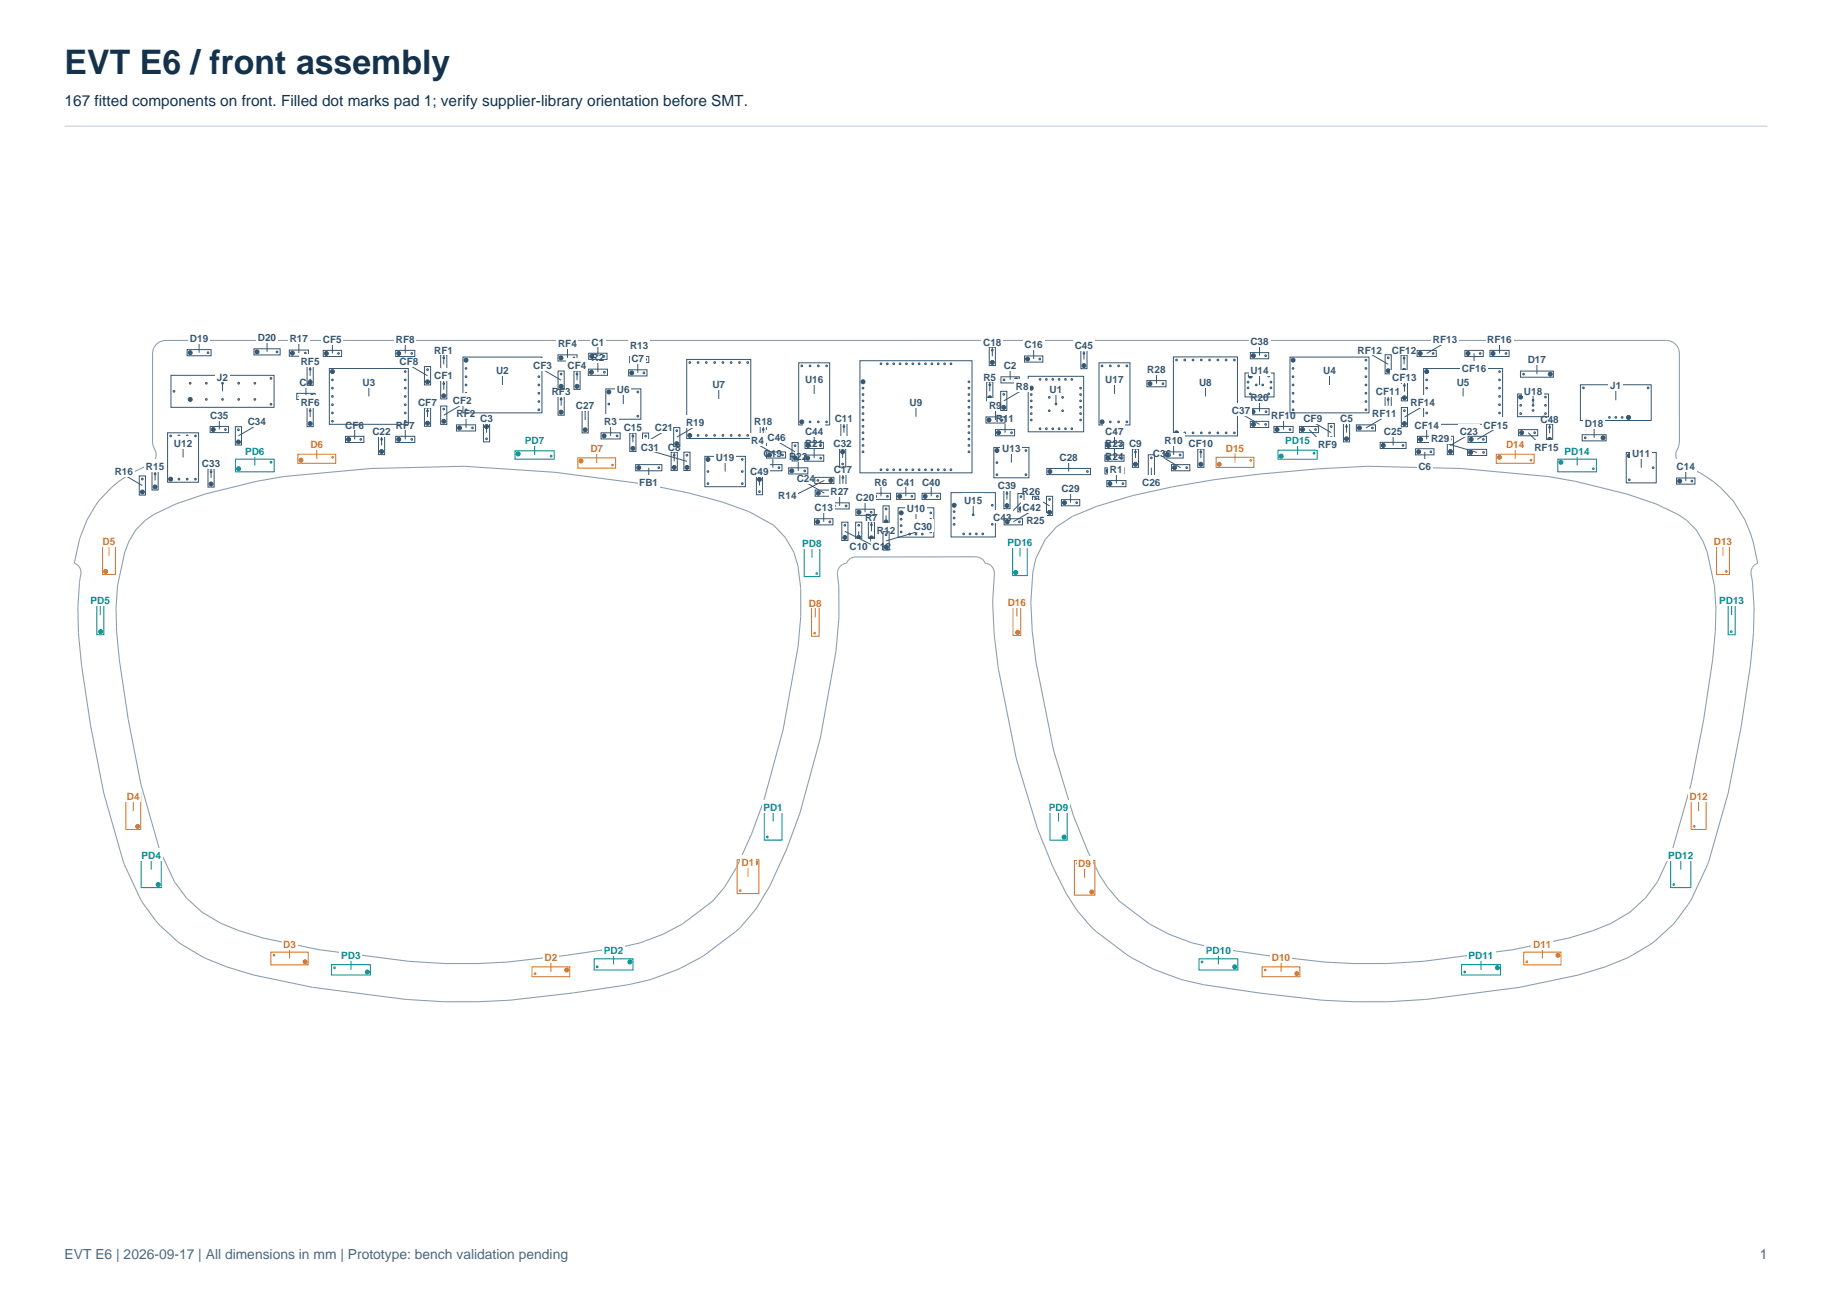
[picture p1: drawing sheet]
<svg xmlns="http://www.w3.org/2000/svg" width="420mm" height="297mm" viewBox="0 0 420 297" stroke-linecap="round" stroke-linejoin="round" font-family="sans-serif">
<defs><g id="words">
<text font-size="7.8" fill="#16324a" x="14.8" y="16.9">EVT E6 / front assembly</text>
<text font-size="3.5" fill="#16324a" x="14.8" y="24.3">167 fitted components on front. Filled dot marks pad 1; verify supplier-library orientation before SMT.</text>
<g font-size="3.2" fill="#526575">
<text x="14.8" y="288.5">EVT E6 | 2026-09-17 | All dimensions in mm | Prototype: bench validation pending</text>
<text x="403.4" y="288.5">1</text>
</g>
<g font-size="2.3" fill="#365771">
<text x="43.5" y="78.4">D19</text>
<text x="59.1" y="78.2">D20</text>
<text x="66.4" y="78.5">R17</text>
<text x="68.9" y="83.6">RF5</text>
<text x="74" y="78.5">CF5</text>
<text x="90.7" y="78.5">RF8</text>
<text x="91.6" y="83.6">CF8</text>
<text x="99.6" y="81">RF1</text>
<text x="127.9" y="79.6">RF4</text>
<text x="135.6" y="82.8">R2</text>
<text x="135.6" y="79.2">C1</text>
<text x="144.4" y="79.9">R13</text>
<text x="144.8" y="83">C7</text>
<text x="225.4" y="79.2">C18</text>
<text x="234.9" y="79.8">C16</text>
<text x="246.4" y="79.9">C45</text>
<text x="286.7" y="79">C38</text>
<text x="311.2" y="81">RF12</text>
<text x="319.1" y="81">CF12</text>
<text x="328.5" y="78.5">RF13</text>
<text x="341" y="78.5">RF16</text>
<text x="350.2" y="83.3">D17</text>
<text x="49.7" y="87.2">J2</text>
<text x="68.7" y="88.4">C4</text>
<text x="83.1" y="88.4">U3</text>
<text x="99.6" y="86.8">CF1</text>
<text x="113.7" y="85.8">U2</text>
<text x="122.2" y="84.7">CF3</text>
<text x="130.1" y="84.7">CF4</text>
<text x="163.3" y="89">U7</text>
<text x="184.6" y="87.8">U16</text>
<text x="225.4" y="87.2">R5</text>
<text x="230.1" y="84.6">C2</text>
<text x="232.9" y="89.4">R8</text>
<text x="253.4" y="87.8">U17</text>
<text x="263" y="85.5">R28</text>
<text x="274.9" y="88.4">U8</text>
<text x="286.7" y="85.8">U14</text>
<text x="303.3" y="85.8">U4</text>
<text x="319.2" y="87.3">CF13</text>
<text x="334" y="88.4">U5</text>
<text x="335.1" y="85.2">CF16</text>
<text x="369.2" y="89.3">J1</text>
<text x="48.2" y="96">C35</text>
<text x="68.9" y="93.1">RF6</text>
<text x="95.8" y="93.1">CF7</text>
<text x="103.8" y="92.7">CF2</text>
<text x="104.7" y="95.6">RF2</text>
<text x="126.5" y="90.5">RF3</text>
<text x="132" y="93.8">C27</text>
<text x="141.4" y="90.1">U6</text>
<text x="208.5" y="93">U9</text>
<text x="226.8" y="93.8">R9</text>
<text x="240.6" y="90.1">U1</text>
<text x="282.4" y="94.8">C37</text>
<text x="286.7" y="91.9">R20</text>
<text x="291.5" y="96">RF10</text>
<text x="314.6" y="95.6">RF11</text>
<text x="315.4" y="90.5">CF11</text>
<text x="323.4" y="93.1">RF14</text>
<text x="349.4" y="90.4">U18</text>
<text x="56.8" y="97.4">C34</text>
<text x="79.2" y="98.2">CF6</text>
<text x="85.4" y="99.6">C22</text>
<text x="90.7" y="98.2">RF7</text>
<text x="110.1" y="96.7">C3</text>
<text x="138.5" y="97.4">R3</text>
<text x="143" y="98.9">C15</text>
<text x="150.1" y="98.9">C21</text>
<text x="157.3" y="97.7">R19</text>
<text x="172.2" y="101.8">R4</text>
<text x="172.9" y="97.4">R18</text>
<text x="175.9" y="101.1">C46</text>
<text x="184.6" y="99.6">C44</text>
<text x="191.4" y="96.7">C11</text>
<text x="228.3" y="96.7">R11</text>
<text x="253.4" y="99.6">C47</text>
<text x="267" y="101.8">R10</text>
<text x="298.8" y="96.7">CF9</text>
<text x="307.2" y="96.7">C5</text>
<text x="317.3" y="99.6">C25</text>
<text x="324.3" y="98.2">CF14</text>
<text x="328.1" y="101.2">R29</text>
<text x="334.6" y="99.6">C23</text>
<text x="340.1" y="98.2">CF15</text>
<text x="353.2" y="96.8">C48</text>
<text x="363.4" y="97.9">D18</text>
<text x="33.5" y="107.6">R15</text>
<text x="39.9" y="102.4">U12</text>
<text x="46.3" y="107">C33</text>
<text x="146.9" y="103.3">C31</text>
<text x="153.1" y="103.3">C8</text>
<text x="164.1" y="105.6">U19</text>
<text x="175.1" y="104.7">C19</text>
<text x="180.9" y="105.4">R22</text>
<text x="184.6" y="102.5">R21</text>
<text x="191.1" y="102.5">C32</text>
<text x="229.8" y="103.5">U13</text>
<text x="242.9" y="105.6">C28</text>
<text x="253.4" y="105.4">R24</text>
<text x="253.4" y="102.5">R23</text>
<text x="258.8" y="102.5">C9</text>
<text x="264.3" y="104.7">C36</text>
<text x="272.5" y="102.5">CF10</text>
<text x="302.2" y="102.7">RF9</text>
<text x="325.2" y="107.8">C6</text>
<text x="351.8" y="103.4">RF15</text>
<text x="374.2" y="104.7">U11</text>
<text x="384.4" y="107.8">C14</text>
<text x="26.3" y="108.8">R16</text>
<text x="146.6" y="111.4">FB1</text>
<text x="172" y="108.8">C49</text>
<text x="182.7" y="110.5">C24</text>
<text x="190.4" y="113.5">R27</text>
<text x="191.1" y="108.4">C17</text>
<text x="200.5" y="111.3">R6</text>
<text x="205.6" y="111.3">C41</text>
<text x="211.4" y="111.3">C40</text>
<text x="228.7" y="112">C39</text>
<text x="234.3" y="113.5">R26</text>
<text x="243.3" y="112.7">C29</text>
<text x="254.5" y="108.4">R1</text>
<text x="261.9" y="111.4">C26</text>
<text x="178.4" y="114.3">R14</text>
<text x="186.7" y="117.1">C13</text>
<text x="196.2" y="114.9">C20</text>
<text x="198.3" y="119.3">R7</text>
<text x="207.9" y="117.3">U10</text>
<text x="221" y="115.5">U15</text>
<text x="227.7" y="119.4">C43</text>
<text x="234.4" y="117.1">C42</text>
<text x="201" y="122.4">R12</text>
<text x="209.5" y="121.5">C30</text>
<text x="235.3" y="120.2">R25</text>
<text x="194.8" y="126">C10</text>
<text x="200.1" y="126">C12</text>
</g>
<g font-size="2.3" fill="#008c91">
<text x="120.3" y="101.8">PD7</text>
<text x="294.6" y="101.7">PD15</text>
<text x="56.2" y="104.2">PD6</text>
<text x="358.7" y="104.2">PD14</text>
<text x="183.9" y="125.3">PD8</text>
<text x="231" y="125.1">PD16</text>
<text x="20.8" y="138.5">PD5</text>
<text x="394.1" y="138.5">PD13</text>
<text x="175" y="185.8">PD1</text>
<text x="240.5" y="185.8">PD9</text>
<text x="32.4" y="196.8">PD4</text>
<text x="382.5" y="196.8">PD12</text>
<text x="78.2" y="219.8">PD3</text>
<text x="138.4" y="218.5">PD2</text>
<text x="276.5" y="218.5">PD10</text>
<text x="336.7" y="219.8">PD11</text>
</g>
<g font-size="2.3" fill="#d87525">
<text x="71.2" y="102.7">D6</text>
<text x="135.3" y="103.6">D7</text>
<text x="281" y="103.5">D15</text>
<text x="345.3" y="102.7">D14</text>
<text x="23.5" y="124.9">D5</text>
<text x="392.9" y="124.9">D13</text>
<text x="185.5" y="139">D8</text>
<text x="231" y="138.8">D16</text>
<text x="29.1" y="183.4">D4</text>
<text x="387.3" y="183.4">D12</text>
<text x="170" y="198.4">D1</text>
<text x="247.2" y="198.7">D9</text>
<text x="64.9" y="217.2">D3</text>
<text x="124.8" y="220.2">D2</text>
<text x="291.6" y="220.2">D10</text>
<text x="351.5" y="217.2">D11</text>
</g>
</g></defs>
<path d="M14.8 28.9h390.4" fill="none" stroke="#d2dce5" stroke-width=".35"/>
<path d="M35.8 79l.9-.7 1.1-.3h344.2a2.93 2.93 0 0 1 3 2.9v20.4l-.2 1.1a2.6 2.6 0 0 0-.3 3l.6 .7a26.4 26.4 0 0 1 16.8 18.2l1.1 4.8a2.44 2.44 0 0 0-1.4 3.3 70.9 70.9 0 0 1-.3 20.1l-2.1 14.1-3 15.1-4.7 16.4-3.6 7.7a34.3 34.3 0 0 1-19.9 15.8l-6.2 1.9-13.1 2.7-21.3 2.8a142 142 0 0 1-24.6 .2l-14-1.6-12.9-1.9a50 50 0 0 1-17.3-6.7l-7.3-5.5a39.9 39.9 0 0 1-10-15l-3.5-8.6-4.6-15.5-4.3-21a92.7 92.7 0 0 1-1-22.6v-.2a2.33 2.33 0 0 0-2.1-1.5 2.2 2.2 0 0 0-2.1-1.5h-27.9l-.8 .4-.7 .6-.2 .5a2.33 2.33 0 0 0-2.1 2.6 74 74 0 0 1-.4 17.7l-3.5 19.7-4.7 17.2-2.9 8a64.8 64.8 0 0 1-7.4 14.3l-3.7 4.3-8.9 6.6a49.8 49.8 0 0 1-16.8 6.2l-12.2 1.8a154.2 154.2 0 0 1-38.3 1.5l-21.5-2.7-13.5-2.8a47.3 47.3 0 0 1-17.5-7.7 33.4 33.4 0 0 1-8.6-10l-3.6-7.7-4.7-16.4-3-15.5-2.1-13.7a67.5 67.5 0 0 1-.1-21 2.33 2.33 0 0 0-1.6-2.4 27.3 27.3 0 0 1 8.6-17.4l1.6-1.4 2.8-1.8 4.5-2.2a2.33 2.33 0 0 0 1.3-2.6l-.7-1.7-.1-.7v-20.4l.2-1zM33.3 119.3l2-1.4 5.1-2.4 6.6-2.3 11.7-2.9 6.4-1.1 19.9-1.8 21.4-.5 20.9 1.3 20.9 2.8 10 2 7.5 2.1 6.1 2.2 5.6 3.1 2.6 2.8 2 3.4 1 3.2 .6 5.1v6.4l-.6 6.9-3.5 19-4.4 16.4-2.8 7.6-3.5 7.7-2.7 4.4-2.7 3.2-6.9 5.2-4.5 2.4-5.3 2-4.3 1-12.2 1.8a145.4 145.4 0 0 1-36.5 1.4l-20.6-2.7-12.7-2.6-5.5-1.7a25.6 25.6 0 0 1-14.9-11.2l-3.4-7.3-4.3-15.1-2.9-14.8-2-13.7a57.1 57.1 0 0 1 1.2-24.7l1-2.5 1.5-2.6zM242.2 120.7l3.7-2.3 5.4-2.3a178.4 178.4 0 0 1 37.3-7.4l13.7-1.3 11.3-.5 21.4 .5 19.9 1.8 6.3 1.1 11.7 2.9 6.7 2.3 5.1 2.4a13.9 13.9 0 0 1 6.7 8.6 57.1 57.1 0 0 1 1.2 24.7l-2 13.7-2.9 14.8-4.3 15.1-3.4 7.3a25.6 25.6 0 0 1-14.9 11.2l-5.5 1.7-12.7 2.6-20.6 2.7a145.4 145.4 0 0 1-36.5-1.4l-12.3-1.8-4.2-1-5.3-2-4.5-2.4-6.9-5.2-2.7-3.2-1.8-2.8-2.7-5.3-3.3-8.2-4.6-15.1-4-20.2-.9-7-.3-6.7 .5-6.8 .7-3.2 2.2-4.4z" fill="none" stroke="#899eae" stroke-width=".25"/>
<circle cx="226.9" cy="91.2" r=".46" fill="#365771" stroke="#365771" stroke-width=".25"/>
<circle cx="226.9" cy="88.2" r=".19" fill="none" stroke="#365771" stroke-width=".25"/>
<path d="M226.2 87.5h1.4v4.4h-1.4zM226.9 87.2v2.5" fill="none" stroke="#365771" stroke-width=".23"/>
<path d="M225.1 84.7h3.6v2.9h-3.6z" fill-rule="evenodd" fill="#fff"/>
<circle cx="275.3" cy="106.4" r=".46" fill="#365771" stroke="#365771" stroke-width=".23"/>
<g fill="none" stroke="#365771" stroke-width=".23">
<path d="M274.6 102.9h1.4v4.2h-1.4zM275.3 102.5v2.5"/>
<circle cx="275.3" cy="103.6" r=".19"/>
</g>
<path d="M272.1 100.1h6.4v2.8h-6.4z" fill-rule="evenodd" fill="#fff"/>
<circle cx="321.9" cy="84.9" r=".46" fill="#365771" stroke="#365771" stroke-width=".23"/>
<g fill="none" stroke="#365771" stroke-width=".23">
<path d="M321.2 81.4h1.4v4.2h-1.4zM321.9 81v2.5"/>
<circle cx="321.9" cy="82.1" r=".19"/>
</g>
<path d="M318.7 78.5h6.4v2.9h-6.4z" fill-rule="evenodd" fill="#fff"/>
<circle cx="283.1" cy="221.6" r=".46" fill="#008c91" stroke="#008c91" stroke-width=".23"/>
<g fill="none" stroke="#008c91" stroke-width=".23">
<path d="M274.9 219.7h8.9v2.6h-8.9zM279.3 218.5v2.5"/>
<circle cx="275.6" cy="220.5" r=".19"/>
</g>
<path d="M276.1 216.1h6.4v2.8h-6.4z" fill-rule="evenodd" fill="#fff"/>
<circle cx="135.6" cy="85.3" r=".46" fill="#365771" stroke="#365771" stroke-width=".23"/>
<g fill="none" stroke="#365771" stroke-width=".23">
<path d="M134.9 84.6h4.4v1.4h-4.4zM137.1 82.8v2.5"/>
<circle cx="138.6" cy="85.3" r=".19"/>
</g>
<path d="M135.2 80.4h3.7v2.8h-3.7z" fill-rule="evenodd" fill="#fff"/>
<circle cx="139.6" cy="89.8" r=".46" fill="#365771" stroke="#365771" stroke-width=".23"/>
<g fill="none" stroke="#365771" stroke-width=".23">
<path d="M138.9 89.1h8v7h-8zM142.9 90.1v2.5"/>
<circle cx="139.6" cy="95.4" r=".19"/>
<circle cx="139.6" cy="92.6" r=".19"/>
<circle cx="146.2" cy="95.4" r=".19"/>
<circle cx="146.2" cy="89.8" r=".19"/>
</g>
<path d="M141.1 87.7h3.6v2.8h-3.6z" fill-rule="evenodd" fill="#fff"/>
<circle cx="327.1" cy="85.2" r=".46" fill="#365771" stroke="#365771" stroke-width=".23"/>
<g fill="none" stroke="#365771" stroke-width=".23">
<path d="M326.4 84.5h18.1v12.7h-18.1zM335.4 88.4v2.4"/>
<circle cx="327.1" cy="94.6" r=".19"/>
<circle cx="327.1" cy="89" r=".19"/>
<circle cx="327.1" cy="92.7" r=".19"/>
<circle cx="327.1" cy="96.5" r=".19"/>
<circle cx="327.1" cy="90.8" r=".19"/>
<circle cx="327.1" cy="87.1" r=".19"/>
<circle cx="343.8" cy="94.6" r=".19"/>
<circle cx="343.8" cy="89" r=".19"/>
<circle cx="343.8" cy="85.2" r=".19"/>
<circle cx="343.8" cy="92.7" r=".19"/>
<circle cx="343.8" cy="96.5" r=".19"/>
<circle cx="343.8" cy="90.8" r=".19"/>
<circle cx="343.8" cy="87.1" r=".19"/>
</g>
<path d="M333.6 85.9h3.6v2.8h-3.6z" fill-rule="evenodd" fill="#fff"/>
<circle cx="355.4" cy="85.7" r=".46" fill="#365771" stroke="#365771" stroke-width=".23"/>
<g fill="none" stroke="#365771" stroke-width=".23">
<path d="M348.6 85h7.5v1.4h-7.5zM352.3 83.3v2.4"/>
<circle cx="349.3" cy="85.7" r=".19"/>
</g>
<path d="M349.9 80.8h4.9v2.8h-4.9z" fill-rule="evenodd" fill="#fff"/>
<circle cx="118.8" cy="104" r=".46" fill="#008c91" stroke="#008c91" stroke-width=".23"/>
<g fill="none" stroke="#008c91" stroke-width=".23">
<path d="M118.1 103.3h9v1.9h-9zM122.6 101.8v2.5"/>
<circle cx="126.4" cy="104.5" r=".19"/>
</g>
<path d="M120 99.3h5.2v2.9h-5.2z" fill-rule="evenodd" fill="#fff"/>
<circle cx="235.6" cy="82.3" r=".46" fill="#365771" stroke="#365771" stroke-width=".23"/>
<g fill="none" stroke="#365771" stroke-width=".23">
<path d="M237 79.8v2.5M234.9 81.6h4.2v1.4h-4.2z"/>
<circle cx="238.4" cy="82.3" r=".19"/>
</g>
<path d="M234.5 77.3h4.9v2.9h-4.9z" fill-rule="evenodd" fill="#fff"/>
<circle cx="373.5" cy="104.4" r=".46" fill="#365771" stroke="#365771" stroke-width=".23"/>
<g fill="none" stroke="#365771" stroke-width=".23">
<path d="M372.8 103.7h6.9v7h-6.9zM376.3 104.7v2.5"/>
<circle cx="373.5" cy="110" r=".19"/>
<circle cx="379" cy="107.2" r=".19"/>
</g>
<path d="M373.8 102.2h4.9v2.9h-4.9z" fill-rule="evenodd" fill="#fff"/>
<circle cx="193.2" cy="112.2" r=".46" fill="#365771" stroke="#365771" stroke-width=".23"/>
<g fill="none" stroke="#365771" stroke-width=".23">
<path d="M192.5 108.7h1.4v4.2h-1.4zM193.2 108.4v2.4"/>
<circle cx="193.2" cy="109.4" r=".19"/>
</g>
<path d="M190.8 105.9h4.9v2.8h-4.9z" fill-rule="evenodd" fill="#fff"/>
<circle cx="325.7" cy="100.7" r=".46" fill="#365771" stroke="#365771" stroke-width=".23"/>
<g fill="none" stroke="#365771" stroke-width=".23">
<path d="M325 100h4.2v1.4h-4.2zM327.1 98.2v2.5"/>
<circle cx="328.5" cy="100.7" r=".19"/>
</g>
<path d="M323.9 95.8h6.3v2.8h-6.3z" fill-rule="evenodd" fill="#fff"/>
<circle cx="394.2" cy="123.8" r=".46" fill="#d87525" stroke="#d87525" stroke-width=".23"/>
<g fill="none" stroke="#d87525" stroke-width=".23">
<path d="M393.5 123.1h3v8.6h-3zM395 124.9v2.5"/>
<circle cx="395.8" cy="131" r=".19"/>
</g>
<path d="M392.5 122.5h5v2.8h-5z" fill-rule="evenodd" fill="#fff"/>
<circle cx="240.7" cy="108.1" r=".46" fill="#365771" stroke="#365771" stroke-width=".23"/>
<g fill="none" stroke="#365771" stroke-width=".23">
<path d="M240 107.4h10v1.4h-10zM245 105.6v2.5"/>
<circle cx="249.3" cy="108.1" r=".19"/>
</g>
<path d="M242.5 103.1h5v2.8h-5z" fill-rule="evenodd" fill="#fff"/>
<circle cx="175" cy="101.4" r=".46" fill="#365771" stroke="#365771" stroke-width=".23"/>
<g fill="none" stroke="#365771" stroke-width=".23">
<path d="M174.3 97.7h1.4v4.4h-1.4zM175 97.4v2.5"/>
<circle cx="175" cy="98.4" r=".19"/>
</g>
<path d="M172.5 95h4.9v2.8h-4.9z" fill-rule="evenodd" fill="#fff"/>
<circle cx="129.9" cy="222.3" r=".46" fill="#d87525" stroke="#d87525" stroke-width=".23"/>
<g fill="none" stroke="#d87525" stroke-width=".23">
<path d="M122 221.6h8.6v2.2h-8.6zM126.3 220.2v2.5"/>
<circle cx="122.7" cy="223.1" r=".19"/>
</g>
<path d="M124.5 217.8h3.6v2.8h-3.6z" fill-rule="evenodd" fill="#fff"/>
<circle cx="134.2" cy="98.5" r=".46" fill="#365771" stroke="#365771" stroke-width=".23"/>
<g fill="none" stroke="#365771" stroke-width=".23">
<path d="M133.4 93.3h1.5v5.9h-1.5zM134.2 93.8v2.4"/>
<circle cx="134.2" cy="94" r=".19"/>
</g>
<path d="M131.7 91.3h4.9v2.8h-4.9z" fill-rule="evenodd" fill="#fff"/>
<circle cx="269.3" cy="107.2" r=".46" fill="#365771" stroke="#365771" stroke-width=".23"/>
<g fill="none" stroke="#365771" stroke-width=".23">
<path d="M266.4 104.7l4.3 2.5M268.6 106.5h4.2v1.4h-4.2z"/>
<circle cx="272.1" cy="107.2" r=".19"/>
</g>
<path d="M264 102.2h4.9v2.9h-4.9z" fill-rule="evenodd" fill="#fff"/>
<circle cx="287.3" cy="94.3" r=".46" fill="#365771" stroke="#365771" stroke-width=".23"/>
<g fill="none" stroke="#365771" stroke-width=".23">
<path d="M286.6 93.6h4.3v1.5h-4.3zM288.8 91.9v2.4"/>
<circle cx="290.2" cy="94.3" r=".19"/>
</g>
<path d="M286.3 89.4h4.9v2.8h-4.9z" fill-rule="evenodd" fill="#fff"/>
<circle cx="244" cy="191.8" r=".46" fill="#008c91" stroke="#008c91" stroke-width=".23"/>
<g fill="none" stroke="#008c91" stroke-width=".23">
<path d="M240.7 184h4v8.5h-4zM242.7 185.8v2.5"/>
<circle cx="241.4" cy="184.7" r=".19"/>
</g>
<path d="M240.1 183.3h5.2v2.8h-5.2z" fill-rule="evenodd" fill="#fff"/>
<circle cx="325.6" cy="81" r=".46" fill="#365771" stroke="#365771" stroke-width=".23"/>
<g fill="none" stroke="#365771" stroke-width=".23">
<path d="M331.3 78.5l-4.2 2.5M324.9 80.3h4.4v1.4h-4.4z"/>
<circle cx="328.6" cy="81" r=".19"/>
</g>
<path d="M328.2 76.1h6.3v2.8h-6.3z" fill-rule="evenodd" fill="#fff"/>
<circle cx="187.6" cy="113" r=".46" fill="#365771" stroke="#365771" stroke-width=".23"/>
<g fill="none" stroke="#365771" stroke-width=".23">
<path d="M184.8 110.5l4.2 2.5M186.9 112.3h4.2v1.4h-4.2z"/>
<circle cx="190.4" cy="113" r=".19"/>
</g>
<path d="M182.3 108.1h4.9v2.8h-4.9z" fill-rule="evenodd" fill="#fff"/>
<circle cx="98" cy="97" r=".46" fill="#365771" stroke="#365771" stroke-width=".23"/>
<g fill="none" stroke="#365771" stroke-width=".23">
<path d="M97.3 93.5h1.4v4.2h-1.4zM98 93.1v2.5"/>
<circle cx="98" cy="94.2" r=".19"/>
</g>
<path d="M95.5 90.6h5v2.9h-5z" fill-rule="evenodd" fill="#fff"/>
<circle cx="357.9" cy="105.9" r=".46" fill="#008c91" stroke="#008c91" stroke-width=".23"/>
<g fill="none" stroke="#008c91" stroke-width=".23">
<path d="M357.1 105.2h8.9v2.9h-8.9zM361.6 104.2v2.5"/>
<circle cx="365.3" cy="107.4" r=".19"/>
</g>
<path d="M358.4 101.7h6.4v2.9h-6.4z" fill-rule="evenodd" fill="#fff"/>
<circle cx="206.6" cy="117.5" r=".46" fill="#365771" stroke="#365771" stroke-width=".23"/>
<g fill="none" stroke="#365771" stroke-width=".23">
<path d="M205.9 116.4h8.2v6.7h-8.2zM210 117.3v2.4"/>
<circle cx="206.6" cy="119" r=".19"/>
<circle cx="208.5" cy="117.1" r=".19"/>
<circle cx="210" cy="117.1" r=".19"/>
<circle cx="211.5" cy="117.1" r=".19"/>
<circle cx="213.4" cy="117.5" r=".19"/>
<circle cx="213.4" cy="119" r=".19"/>
<circle cx="206.6" cy="121.9" r=".19"/>
<circle cx="206.6" cy="120.5" r=".19"/>
<circle cx="208.5" cy="122.4" r=".19"/>
<circle cx="210" cy="122.4" r=".19"/>
<circle cx="211.5" cy="122.4" r=".19"/>
<circle cx="213.4" cy="121.9" r=".19"/>
<circle cx="213.4" cy="120.5" r=".19"/>
</g>
<path d="M207.5 114.8h4.9v2.8h-4.9z" fill-rule="evenodd" fill="#fff"/>
<circle cx="357.2" cy="218.9" r=".46" fill="#d87525" stroke="#d87525" stroke-width=".23"/>
<g fill="none" stroke="#d87525" stroke-width=".23">
<path d="M349.3 218.2h8.6v2.9h-8.6zM353.6 217.2v2.5"/>
<circle cx="350" cy="220.4" r=".19"/>
</g>
<path d="M351.1 214.7h5v2.8h-5z" fill-rule="evenodd" fill="#fff"/>
<circle cx="79.9" cy="100.7" r=".46" fill="#365771" stroke="#365771" stroke-width=".23"/>
<g fill="none" stroke="#365771" stroke-width=".23">
<path d="M79.2 100h4.2v1.4h-4.2zM81.3 98.2v2.5"/>
<circle cx="82.7" cy="100.7" r=".19"/>
</g>
<path d="M78.8 95.8h5v2.8h-5z" fill-rule="evenodd" fill="#fff"/>
<circle cx="74.8" cy="81" r=".46" fill="#365771" stroke="#365771" stroke-width=".23"/>
<g fill="none" stroke="#365771" stroke-width=".23">
<path d="M76.2 78.5v2.5M74.1 80.3h4.2v1.4h-4.2z"/>
<circle cx="77.6" cy="81" r=".19"/>
</g>
<path d="M73.7 76.1h5v2.8h-5z" fill-rule="evenodd" fill="#fff"/>
<circle cx="254" cy="107.9" r=".46" fill="#365771" stroke="#365771" stroke-width=".23"/>
<g fill="none" stroke="#365771" stroke-width=".23">
<path d="M253.3 107.2h4.4v1.4h-4.4zM255.5 105.4v2.5"/>
<circle cx="257" cy="107.9" r=".19"/>
</g>
<path d="M253 103h5v2.8h-5z" fill-rule="evenodd" fill="#fff"/>
<circle cx="178.6" cy="184.7" r=".46" fill="#008c91" stroke="#008c91" stroke-width=".23"/>
<g fill="none" stroke="#008c91" stroke-width=".23">
<path d="M175.2 184h4.1v8.5h-4.1zM177.2 185.8v2.5"/>
<circle cx="175.9" cy="191.8" r=".19"/>
</g>
<path d="M174.7 183.3h5.1v2.8h-5.1z" fill-rule="evenodd" fill="#fff"/>
<circle cx="162.3" cy="105.3" r=".46" fill="#365771" stroke="#365771" stroke-width=".23"/>
<g fill="none" stroke="#365771" stroke-width=".23">
<path d="M161.6 104.6h9.3v6.9h-9.3zM166.2 105.6v2.5"/>
<circle cx="162.3" cy="108.1" r=".19"/>
<circle cx="162.3" cy="110.8" r=".19"/>
<circle cx="170.2" cy="108.1" r=".19"/>
<circle cx="170.2" cy="110.8" r=".19"/>
<circle cx="170.2" cy="105.3" r=".19"/>
</g>
<path d="M163.8 103.1h4.9v2.8h-4.9z" fill-rule="evenodd" fill="#fff"/>
<circle cx="87.5" cy="103.5" r=".46" fill="#365771" stroke="#365771" stroke-width=".23"/>
<g fill="none" stroke="#365771" stroke-width=".23">
<path d="M86.8 100h1.4v4.2h-1.4zM87.5 99.6v2.5"/>
<circle cx="87.5" cy="100.7" r=".19"/>
</g>
<path d="M85 97.1h4.9v2.9h-4.9z" fill-rule="evenodd" fill="#fff"/>
<circle cx="287.4" cy="81.5" r=".46" fill="#365771" stroke="#365771" stroke-width=".23"/>
<g fill="none" stroke="#365771" stroke-width=".23">
<path d="M288.8 79v2.5M286.6 80.8h4.3v1.4h-4.3z"/>
<circle cx="290.2" cy="81.5" r=".19"/>
</g>
<path d="M286.3 76.6h4.9v2.8h-4.9z" fill-rule="evenodd" fill="#fff"/>
<circle cx="200.5" cy="113.7" r=".46" fill="#365771" stroke="#365771" stroke-width=".23"/>
<g fill="none" stroke="#365771" stroke-width=".23">
<path d="M199.8 113h4.4v1.5h-4.4zM202 111.3v2.4"/>
<circle cx="203.5" cy="113.7" r=".19"/>
</g>
<path d="M200.2 108.8h3.6v2.8h-3.6z" fill-rule="evenodd" fill="#fff"/>
<circle cx="71.5" cy="90.8" r=".46" fill="#365771" stroke="#365771" stroke-width=".23"/>
<g fill="none" stroke="#365771" stroke-width=".23">
<path d="M68 90.1h4.2v1.5h-4.2zM70.1 88.4v2.4"/>
<circle cx="68.7" cy="90.8" r=".19"/>
</g>
<path d="M68.3 85.9h3.7v2.8h-3.7z" fill-rule="evenodd" fill="#fff"/>
<circle cx="191" cy="115.9" r=".46" fill="#365771" stroke="#365771" stroke-width=".23"/>
<g fill="none" stroke="#365771" stroke-width=".23">
<path d="M190.3 115.2h4.4v1.4h-4.4zM192.5 113.5v2.4"/>
<circle cx="194" cy="115.9" r=".19"/>
</g>
<path d="M190 111h4.9v2.8h-4.9z" fill-rule="evenodd" fill="#fff"/>
<circle cx="386.9" cy="195.8" r=".46" fill="#008c91" stroke="#008c91" stroke-width=".23"/>
<g fill="none" stroke="#008c91" stroke-width=".23">
<path d="M383 195.1h4.6v8.3h-4.6zM385.3 196.8v2.5"/>
<circle cx="383.7" cy="202.7" r=".19"/>
</g>
<path d="M382.1 194.3h6.4v2.9h-6.4z" fill-rule="evenodd" fill="#fff"/>
<circle cx="58.9" cy="80.6" r=".46" fill="#365771" stroke="#365771" stroke-width=".23"/>
<g fill="none" stroke="#365771" stroke-width=".23">
<path d="M58.2 79.9h6v1.4h-6zM61.2 78.2v2.4"/>
<circle cx="63.5" cy="80.6" r=".19"/>
</g>
<path d="M58.8 75.7h4.9v2.8h-4.9z" fill-rule="evenodd" fill="#fff"/>
<circle cx="230.9" cy="115.9" r=".46" fill="#365771" stroke="#365771" stroke-width=".23"/>
<g fill="none" stroke="#365771" stroke-width=".23">
<path d="M230.1 112.4h1.5v4.2h-1.5zM230.9 112v2.5"/>
<circle cx="230.9" cy="113.1" r=".19"/>
</g>
<path d="M228.4 109.5h4.9v2.9h-4.9z" fill-rule="evenodd" fill="#fff"/>
<circle cx="187.1" cy="137.8" r=".46" fill="#d87525" stroke="#d87525" stroke-width=".23"/>
<g fill="none" stroke="#d87525" stroke-width=".23">
<path d="M186.1 137.1h1.7v8.7h-1.7zM186.9 139v2.5"/>
<circle cx="186.8" cy="145.1" r=".19"/>
</g>
<path d="M185.1 136.5h3.6v2.9h-3.6z" fill-rule="evenodd" fill="#fff"/>
<circle cx="318.3" cy="85" r=".46" fill="#365771" stroke="#365771" stroke-width=".23"/>
<g fill="none" stroke="#365771" stroke-width=".23">
<path d="M314 81l4.3 2.5M317.5 81.3h1.5v4.4h-1.5z"/>
<circle cx="318.3" cy="82" r=".19"/>
</g>
<path d="M310.9 78.5h6.3v2.9h-6.3z" fill-rule="evenodd" fill="#fff"/>
<g fill="none" stroke="#365771" stroke-width=".23">
<path d="M235.7 86.2h12.7v12.8h-12.7zM242.1 90.1v2.5"/>
<circle cx="236.4" cy="96.2" r=".19"/>
<circle cx="236.4" cy="90.4" r=".19"/>
<circle cx="236.4" cy="94.8" r=".19"/>
<circle cx="236.4" cy="93.3" r=".19"/>
<circle cx="236.4" cy="91.9" r=".19"/>
<circle cx="238.4" cy="98.2" r=".19"/>
<circle cx="238.4" cy="86.9" r=".19"/>
<circle cx="239.9" cy="98.2" r=".19"/>
<circle cx="239.9" cy="86.9" r=".19"/>
<circle cx="240.6" cy="91.1" r=".19"/>
<circle cx="240.6" cy="94.1" r=".19"/>
<circle cx="241.4" cy="98.2" r=".19"/>
<circle cx="241.4" cy="86.9" r=".19"/>
<circle cx="242.1" cy="92.6" r=".19"/>
<circle cx="242.8" cy="98.2" r=".19"/>
<circle cx="242.8" cy="86.9" r=".19"/>
<circle cx="243.6" cy="94.1" r=".19"/>
<circle cx="243.6" cy="91.1" r=".19"/>
<circle cx="244.3" cy="98.2" r=".19"/>
<circle cx="244.3" cy="86.9" r=".19"/>
<circle cx="245.7" cy="98.2" r=".19"/>
<circle cx="245.7" cy="86.9" r=".19"/>
<circle cx="247.7" cy="96.2" r=".19"/>
<circle cx="247.7" cy="90.4" r=".19"/>
<circle cx="247.7" cy="89" r=".19"/>
<circle cx="247.7" cy="94.8" r=".19"/>
<circle cx="247.7" cy="93.3" r=".19"/>
<circle cx="247.7" cy="91.9" r=".19"/>
</g>
<circle cx="236.4" cy="89" r=".46" fill="#365771" stroke="#365771" stroke-width=".23"/>
<path d="M240.3 87.7h3.6v2.8h-3.6z" fill-rule="evenodd" fill="#fff"/>
<circle cx="175.8" cy="107.2" r=".46" fill="#365771" stroke="#365771" stroke-width=".23"/>
<g fill="none" stroke="#365771" stroke-width=".23">
<path d="M175.1 106.5h4.2v1.4h-4.2zM177.2 104.7v2.5"/>
<circle cx="178.6" cy="107.2" r=".19"/>
</g>
<path d="M174.7 102.2h4.9v2.9h-4.9z" fill-rule="evenodd" fill="#fff"/>
<circle cx="145.1" cy="102.7" r=".46" fill="#365771" stroke="#365771" stroke-width=".23"/>
<g fill="none" stroke="#365771" stroke-width=".23">
<path d="M144.4 99.2h1.4v4.3h-1.4zM145.1 98.9v2.4"/>
<circle cx="145.1" cy="99.9" r=".19"/>
</g>
<path d="M142.6 96.4h4.9v2.8h-4.9z" fill-rule="evenodd" fill="#fff"/>
<circle cx="128.6" cy="82" r=".46" fill="#365771" stroke="#365771" stroke-width=".23"/>
<g fill="none" stroke="#365771" stroke-width=".23">
<path d="M130.1 79.6v2.4M127.9 81.3h4.4v1.4h-4.4z"/>
<circle cx="131.6" cy="82" r=".19"/>
</g>
<path d="M127.6 77.1h5v2.8h-5z" fill-rule="evenodd" fill="#fff"/>
<circle cx="385.1" cy="110.2" r=".46" fill="#365771" stroke="#365771" stroke-width=".23"/>
<g fill="none" stroke="#365771" stroke-width=".23">
<path d="M384.4 109.5h4.2v1.5h-4.2zM386.5 107.8v2.4"/>
<circle cx="387.9" cy="110.2" r=".19"/>
</g>
<path d="M384 105.3h4.9v2.8h-4.9z" fill-rule="evenodd" fill="#fff"/>
<circle cx="252.7" cy="96.7" r=".46" fill="#365771" stroke="#365771" stroke-width=".23"/>
<g fill="none" stroke="#365771" stroke-width=".23">
<path d="M252 83.1h7.1v14.3h-7.1zM255.5 87.8v2.5"/>
<circle cx="252.7" cy="83.8" r=".19"/>
<circle cx="254.6" cy="96.7" r=".19"/>
<circle cx="254.6" cy="83.8" r=".19"/>
<circle cx="256.4" cy="83.8" r=".19"/>
<circle cx="256.4" cy="96.7" r=".19"/>
<circle cx="258.3" cy="96.7" r=".19"/>
<circle cx="258.3" cy="83.8" r=".19"/>
</g>
<path d="M253 85.3h5v2.8h-5z" fill-rule="evenodd" fill="#fff"/>
<circle cx="23.1" cy="144.8" r=".46" fill="#008c91" stroke="#008c91" stroke-width=".23"/>
<g fill="none" stroke="#008c91" stroke-width=".23">
<path d="M22.2 136.5h1.6v9h-1.6zM23 138.5v2.5"/>
<circle cx="22.9" cy="137.2" r=".19"/>
</g>
<path d="M20.4 136h5.2v2.8h-5.2z" fill-rule="evenodd" fill="#fff"/>
<circle cx="154.6" cy="107.1" r=".46" fill="#365771" stroke="#365771" stroke-width=".23"/>
<g fill="none" stroke="#365771" stroke-width=".23">
<path d="M153.9 103.6h1.4v4.2h-1.4zM154.6 103.3v2.4"/>
<circle cx="154.6" cy="104.3" r=".19"/>
</g>
<path d="M152.8 100.8h3.6v2.8h-3.6z" fill-rule="evenodd" fill="#fff"/>
<circle cx="250.3" cy="204.4" r=".46" fill="#d87525" stroke="#d87525" stroke-width=".23"/>
<g fill="none" stroke="#d87525" stroke-width=".23">
<path d="M246.3 197.2h4.7v7.9h-4.7zM248.7 198.7v2.5"/>
<circle cx="247" cy="197.9" r=".19"/>
</g>
<path d="M246.8 196.2h3.7v2.8h-3.7z" fill-rule="evenodd" fill="#fff"/>
<circle cx="36.3" cy="202.7" r=".46" fill="#008c91" stroke="#008c91" stroke-width=".23"/>
<g fill="none" stroke="#008c91" stroke-width=".23">
<path d="M32.4 195.1h4.6v8.3h-4.6zM34.7 196.8v2.5"/>
<circle cx="33.1" cy="195.8" r=".19"/>
</g>
<path d="M32.1 194.3h5.1v2.9h-5.1z" fill-rule="evenodd" fill="#fff"/>
<circle cx="181.5" cy="107.9" r=".46" fill="#365771" stroke="#365771" stroke-width=".23"/>
<g fill="none" stroke="#365771" stroke-width=".23">
<path d="M180.8 107.2h4.4v1.4h-4.4zM183 105.4v2.5"/>
<circle cx="184.5" cy="107.9" r=".19"/>
</g>
<path d="M180.6 103h4.9v2.8h-4.9z" fill-rule="evenodd" fill="#fff"/>
<circle cx="67" cy="80.9" r=".46" fill="#365771" stroke="#365771" stroke-width=".23"/>
<g fill="none" stroke="#365771" stroke-width=".23">
<path d="M68.5 78.5v2.4M66.3 80.2h4.4v1.4h-4.4z"/>
<circle cx="70" cy="80.9" r=".19"/>
</g>
<path d="M66.1 76h4.9v2.8h-4.9z" fill-rule="evenodd" fill="#fff"/>
<circle cx="218.7" cy="115.8" r=".46" fill="#365771" stroke="#365771" stroke-width=".23"/>
<g fill="none" stroke="#365771" stroke-width=".23">
<path d="M218 112.9h10.2v10.2h-10.2zM223.1 115.5v2.5"/>
<circle cx="218.7" cy="117.2" r=".19"/>
<circle cx="218.7" cy="118.7" r=".19"/>
<circle cx="220.9" cy="113.6" r=".19"/>
<circle cx="222.4" cy="113.6" r=".19"/>
<circle cx="223.1" cy="118" r=".19"/>
<circle cx="223.9" cy="113.6" r=".19"/>
<circle cx="225.3" cy="113.6" r=".19"/>
<circle cx="227.5" cy="117.2" r=".19"/>
<circle cx="227.5" cy="115.8" r=".19"/>
<circle cx="227.5" cy="118.7" r=".19"/>
<circle cx="218.7" cy="120.2" r=".19"/>
<circle cx="220.9" cy="122.4" r=".19"/>
<circle cx="222.4" cy="122.4" r=".19"/>
<circle cx="223.9" cy="122.4" r=".19"/>
<circle cx="225.3" cy="122.4" r=".19"/>
<circle cx="227.5" cy="120.2" r=".19"/>
</g>
<path d="M220.7 113h4.9v2.9h-4.9z" fill-rule="evenodd" fill="#fff"/>
<circle cx="128.6" cy="94.5" r=".46" fill="#365771" stroke="#365771" stroke-width=".23"/>
<g fill="none" stroke="#365771" stroke-width=".23">
<path d="M127.9 90.8h1.4v4.4h-1.4zM128.6 90.5v2.5"/>
<circle cx="128.6" cy="91.5" r=".19"/>
</g>
<path d="M126.1 88h5.1v2.8h-5.1z" fill-rule="evenodd" fill="#fff"/>
<circle cx="101.7" cy="85" r=".46" fill="#365771" stroke="#365771" stroke-width=".23"/>
<g fill="none" stroke="#365771" stroke-width=".23">
<path d="M101 81.3h1.4v4.4h-1.4zM101.7 81v2.5"/>
<circle cx="101.7" cy="82" r=".19"/>
</g>
<path d="M99.2 78.5h5.1v2.9h-5.1z" fill-rule="evenodd" fill="#fff"/>
<circle cx="84.2" cy="222.8" r=".46" fill="#008c91" stroke="#008c91" stroke-width=".23"/>
<g fill="none" stroke="#008c91" stroke-width=".23">
<path d="M80.5 219.8v2.5M76 221.1h8.9v2.4h-8.9z"/>
<circle cx="76.7" cy="221.8" r=".19"/>
</g>
<path d="M77.9 217.3h5.1v2.8h-5.1z" fill-rule="evenodd" fill="#fff"/>
<circle cx="373.4" cy="95.7" r=".46" fill="#365771" stroke="#365771" stroke-width=".23"/>
<g fill="none" stroke="#365771" stroke-width=".23">
<path d="M362.3 88.2h16.2v8.2h-16.2zM370.4 89.3v2.4"/>
<circle cx="363" cy="88.9" r=".19"/>
<circle cx="367.5" cy="95.7" r=".19"/>
<circle cx="369" cy="95.7" r=".19"/>
<circle cx="370.4" cy="95.7" r=".19"/>
<circle cx="371.9" cy="95.7" r=".19"/>
<circle cx="377.8" cy="88.9" r=".19"/>
</g>
<path d="M368.8 86.8h3.3v2.8h-3.3z" fill-rule="evenodd" fill="#fff"/>
<circle cx="105.4" cy="98.1" r=".46" fill="#365771" stroke="#365771" stroke-width=".23"/>
<g fill="none" stroke="#365771" stroke-width=".23">
<path d="M104.6 97.4h4.4v1.4h-4.4zM106.8 95.6v2.5"/>
<circle cx="108.3" cy="98.1" r=".19"/>
</g>
<path d="M104.3 93.1h5.1v2.9h-5.1z" fill-rule="evenodd" fill="#fff"/>
<g fill="none" stroke="#365771" stroke-width=".23">
<path d="M39.2 86h23.6v7.4h-23.6zM51 87.2v2.5"/>
<circle cx="39.9" cy="89.7" r=".19"/>
<circle cx="43.6" cy="87.8" r=".19"/>
<circle cx="47.3" cy="87.8" r=".19"/>
<circle cx="47.3" cy="91.5" r=".19"/>
<circle cx="51" cy="87.8" r=".19"/>
<circle cx="51" cy="91.5" r=".19"/>
<circle cx="54.7" cy="87.8" r=".19"/>
<circle cx="54.7" cy="91.5" r=".19"/>
<circle cx="58.4" cy="87.8" r=".19"/>
<circle cx="58.4" cy="91.5" r=".19"/>
<circle cx="62.1" cy="92.6" r=".19"/>
<circle cx="62.1" cy="86.7" r=".19"/>
</g>
<circle cx="43.6" cy="91.5" r=".46" fill="#365771" stroke="#365771" stroke-width=".23"/>
<path d="M49.4 84.7h3.2v2.9h-3.2z" fill-rule="evenodd" fill="#fff"/>
<circle cx="308.7" cy="100.6" r=".46" fill="#365771" stroke="#365771" stroke-width=".23"/>
<g fill="none" stroke="#365771" stroke-width=".23">
<path d="M308 97.1h1.4v4.2h-1.4zM308.7 96.7v2.5"/>
<circle cx="308.7" cy="97.8" r=".19"/>
</g>
<path d="M306.9 94.2h3.6v2.8h-3.6z" fill-rule="evenodd" fill="#fff"/>
<circle cx="91.4" cy="100.7" r=".46" fill="#365771" stroke="#365771" stroke-width=".23"/>
<g fill="none" stroke="#365771" stroke-width=".23">
<path d="M90.7 100h4.4v1.4h-4.4zM92.9 98.2v2.5"/>
<circle cx="94.4" cy="100.7" r=".19"/>
</g>
<path d="M90.4 95.8h5v2.8h-5z" fill-rule="evenodd" fill="#fff"/>
<circle cx="24.2" cy="131" r=".46" fill="#d87525" stroke="#d87525" stroke-width=".23"/>
<g fill="none" stroke="#d87525" stroke-width=".23">
<path d="M23.5 123.1h3v8.6h-3zM25 124.9v2.5"/>
<circle cx="25.8" cy="123.8" r=".19"/>
</g>
<path d="M23.2 122.5h3.6v2.8h-3.6z" fill-rule="evenodd" fill="#fff"/>
<circle cx="269.7" cy="99.2" r=".46" fill="#365771" stroke="#365771" stroke-width=".23"/>
<g fill="none" stroke="#365771" stroke-width=".23">
<path d="M269 81.8h14.7v18.1h-14.7zM276.4 88.4v2.4"/>
<circle cx="269.7" cy="82.5" r=".19"/>
<circle cx="271.6" cy="99.2" r=".19"/>
<circle cx="271.6" cy="82.5" r=".19"/>
<circle cx="273.5" cy="99.2" r=".19"/>
<circle cx="273.5" cy="82.5" r=".19"/>
<circle cx="275.4" cy="99.2" r=".19"/>
<circle cx="275.4" cy="82.5" r=".19"/>
<circle cx="277.3" cy="99.2" r=".19"/>
<circle cx="277.3" cy="82.5" r=".19"/>
<circle cx="279.2" cy="99.2" r=".19"/>
<circle cx="279.2" cy="82.5" r=".19"/>
<circle cx="281.1" cy="99.2" r=".19"/>
<circle cx="281.1" cy="82.5" r=".19"/>
<circle cx="283" cy="99.2" r=".19"/>
<circle cx="283" cy="82.5" r=".19"/>
</g>
<path d="M274.5 85.9h3.7v2.8h-3.7z" fill-rule="evenodd" fill="#fff"/>
<circle cx="158.1" cy="99.8" r=".46" fill="#365771" stroke="#365771" stroke-width=".23"/>
<g fill="none" stroke="#365771" stroke-width=".23">
<path d="M157.4 82.4h14.7v18.1h-14.7zM164.8 89v2.4"/>
<circle cx="158.1" cy="83.1" r=".19"/>
<circle cx="160" cy="99.8" r=".19"/>
<circle cx="160" cy="83.1" r=".19"/>
<circle cx="161.9" cy="99.8" r=".19"/>
<circle cx="161.9" cy="83.1" r=".19"/>
<circle cx="163.8" cy="99.8" r=".19"/>
<circle cx="163.8" cy="83.1" r=".19"/>
<circle cx="165.7" cy="99.8" r=".19"/>
<circle cx="165.7" cy="83.1" r=".19"/>
<circle cx="167.6" cy="99.8" r=".19"/>
<circle cx="167.6" cy="83.1" r=".19"/>
<circle cx="169.5" cy="99.8" r=".19"/>
<circle cx="169.5" cy="83.1" r=".19"/>
<circle cx="171.4" cy="99.8" r=".19"/>
<circle cx="171.4" cy="83.1" r=".19"/>
</g>
<path d="M163 86.5h3.6v2.8h-3.6z" fill-rule="evenodd" fill="#fff"/>
<circle cx="254" cy="105" r=".46" fill="#365771" stroke="#365771" stroke-width=".23"/>
<g fill="none" stroke="#365771" stroke-width=".23">
<path d="M253.3 104.3h4.4v1.4h-4.4zM255.5 102.5v2.5"/>
<circle cx="257" cy="105" r=".19"/>
</g>
<path d="M253 100.1h5v2.8h-5z" fill-rule="evenodd" fill="#fff"/>
<circle cx="343.3" cy="221.8" r=".46" fill="#008c91" stroke="#008c91" stroke-width=".23"/>
<g fill="none" stroke="#008c91" stroke-width=".23">
<path d="M339.5 219.8v2.5M335.1 221.1h8.9v2.4h-8.9z"/>
<circle cx="335.8" cy="222.8" r=".19"/>
</g>
<path d="M336.3 217.3h6.5v2.8h-6.5z" fill-rule="evenodd" fill="#fff"/>
<circle cx="111.5" cy="97.8" r=".46" fill="#365771" stroke="#365771" stroke-width=".23"/>
<g fill="none" stroke="#365771" stroke-width=".23">
<path d="M110.8 97.1h1.4v4.2h-1.4zM111.5 96.7v2.5"/>
<circle cx="111.5" cy="100.6" r=".19"/>
</g>
<path d="M109.7 94.2h3.7v2.8h-3.7z" fill-rule="evenodd" fill="#fff"/>
<circle cx="244" cy="115.2" r=".46" fill="#365771" stroke="#365771" stroke-width=".23"/>
<g fill="none" stroke="#365771" stroke-width=".23">
<path d="M243.3 114.5h4.2v1.4h-4.2zM245.4 112.7v2.5"/>
<circle cx="246.8" cy="115.2" r=".19"/>
</g>
<path d="M243 110.3h4.9v2.8h-4.9z" fill-rule="evenodd" fill="#fff"/>
<circle cx="135.7" cy="81.7" r=".46" fill="#365771" stroke="#365771" stroke-width=".23"/>
<g fill="none" stroke="#365771" stroke-width=".23">
<path d="M137.1 79.2v2.5M135 81h4.2v1.4h-4.2z"/>
<circle cx="138.5" cy="81.7" r=".19"/>
</g>
<path d="M135.2 76.7h3.7v2.8h-3.7z" fill-rule="evenodd" fill="#fff"/>
<circle cx="292.8" cy="98.4" r=".46" fill="#365771" stroke="#365771" stroke-width=".23"/>
<g fill="none" stroke="#365771" stroke-width=".23">
<path d="M292.1 97.7h4.4v1.4h-4.4zM294.3 96v2.4"/>
<circle cx="295.8" cy="98.4" r=".19"/>
</g>
<path d="M291.1 93.5h6.3v2.8h-6.3z" fill-rule="evenodd" fill="#fff"/>
<circle cx="148" cy="102.7" r=".46" fill="#365771" stroke="#365771" stroke-width=".23"/>
<g fill="none" stroke="#365771" stroke-width=".23">
<path d="M147.3 99.2h1.4v4.3h-1.4zM152.2 98.9l-4.2 2.4"/>
<circle cx="148" cy="99.9" r=".19"/>
</g>
<path d="M149.8 96.4h4.9v2.8h-4.9z" fill-rule="evenodd" fill="#fff"/>
<circle cx="69" cy="105.5" r=".46" fill="#d87525" stroke="#d87525" stroke-width=".23"/>
<g fill="none" stroke="#d87525" stroke-width=".23">
<path d="M68.3 104.1h8.7v2.1h-8.7zM72.6 102.7v2.4"/>
<circle cx="76.2" cy="104.8" r=".19"/>
</g>
<path d="M70.8 100.2h3.6v2.8h-3.6z" fill-rule="evenodd" fill="#fff"/>
<circle cx="48.9" cy="98.4" r=".46" fill="#365771" stroke="#365771" stroke-width=".23"/>
<g fill="none" stroke="#365771" stroke-width=".23">
<path d="M48.2 97.7h4.2v1.4h-4.2zM50.3 96v2.4"/>
<circle cx="51.7" cy="98.4" r=".19"/>
</g>
<path d="M47.8 93.5h4.9v2.8h-4.9z" fill-rule="evenodd" fill="#fff"/>
<circle cx="101.7" cy="90.7" r=".46" fill="#365771" stroke="#365771" stroke-width=".23"/>
<g fill="none" stroke="#365771" stroke-width=".23">
<path d="M101 87.2h1.4v4.2h-1.4zM101.7 86.8v2.5"/>
<circle cx="101.7" cy="87.9" r=".19"/>
</g>
<path d="M99.2 84.4h5.1v2.8h-5.1z" fill-rule="evenodd" fill="#fff"/>
<circle cx="305.2" cy="100.6" r=".46" fill="#365771" stroke="#365771" stroke-width=".23"/>
<g fill="none" stroke="#365771" stroke-width=".23">
<path d="M301 96.7l4.2 2.5M304.5 97.1h1.4v4.2h-1.4z"/>
<circle cx="305.2" cy="97.8" r=".19"/>
</g>
<path d="M298.4 94.2h5.1v2.8h-5.1z" fill-rule="evenodd" fill="#fff"/>
<circle cx="232.9" cy="131.2" r=".46" fill="#008c91" stroke="#008c91" stroke-width=".23"/>
<g fill="none" stroke="#008c91" stroke-width=".23">
<path d="M232.2 123.2h3.3v8.7h-3.3zM233.8 125.1v2.4"/>
<circle cx="234.8" cy="123.9" r=".19"/>
</g>
<path d="M230.6 122.6h6.5v2.8h-6.5z" fill-rule="evenodd" fill="#fff"/>
<circle cx="212.1" cy="113.7" r=".46" fill="#365771" stroke="#365771" stroke-width=".23"/>
<g fill="none" stroke="#365771" stroke-width=".23">
<path d="M211.4 113h4.2v1.5h-4.2zM213.5 111.3v2.4"/>
<circle cx="214.9" cy="113.7" r=".19"/>
</g>
<path d="M211 108.8h5v2.8h-5z" fill-rule="evenodd" fill="#fff"/>
<circle cx="157.5" cy="107.1" r=".46" fill="#365771" stroke="#365771" stroke-width=".23"/>
<g fill="none" stroke="#365771" stroke-width=".23">
<path d="M149 103.3l8.5 2.4M156.8 103.6h1.4v4.2h-1.4z"/>
<circle cx="157.5" cy="104.3" r=".19"/>
</g>
<path d="M146.6 100.8h4.9v2.8h-4.9z" fill-rule="evenodd" fill="#fff"/>
<circle cx="254.5" cy="110.8" r=".46" fill="#365771" stroke="#365771" stroke-width=".23"/>
<g fill="none" stroke="#365771" stroke-width=".23">
<path d="M253.7 110.1h4.4v1.4h-4.4zM255.9 108.4v2.4"/>
<circle cx="257.4" cy="110.8" r=".19"/>
</g>
<path d="M254.1 105.9h3.7v2.8h-3.7z" fill-rule="evenodd" fill="#fff"/>
<circle cx="322" cy="91.2" r=".46" fill="#365771" stroke="#365771" stroke-width=".23"/>
<g fill="none" stroke="#365771" stroke-width=".23">
<path d="M321.3 87.6h1.4v4.3h-1.4zM322 87.3v2.5"/>
<circle cx="322" cy="88.4" r=".19"/>
</g>
<path d="M318.8 84.8h6.3v2.8h-6.3z" fill-rule="evenodd" fill="#fff"/>
<circle cx="193.5" cy="100.6" r=".46" fill="#365771" stroke="#365771" stroke-width=".23"/>
<g fill="none" stroke="#365771" stroke-width=".23">
<path d="M192.8 97.1h1.4v4.2h-1.4zM193.5 96.7v2.5"/>
<circle cx="193.5" cy="97.8" r=".19"/>
</g>
<path d="M191 94.2h4.9v2.8h-4.9z" fill-rule="evenodd" fill="#fff"/>
<circle cx="240.6" cy="117.4" r=".46" fill="#365771" stroke="#365771" stroke-width=".23"/>
<g fill="none" stroke="#365771" stroke-width=".23">
<path d="M236.4 113.5l4.2 2.4M239.9 113.7h1.4v4.4h-1.4z"/>
<circle cx="240.6" cy="114.4" r=".19"/>
</g>
<path d="M233.9 111h4.9v2.8h-4.9z" fill-rule="evenodd" fill="#fff"/>
<circle cx="132.3" cy="88.5" r=".46" fill="#365771" stroke="#365771" stroke-width=".23"/>
<g fill="none" stroke="#365771" stroke-width=".23">
<path d="M131.6 85h1.4v4.2h-1.4zM132.3 84.7v2.4"/>
<circle cx="132.3" cy="85.7" r=".19"/>
</g>
<path d="M129.8 82.2h5v2.8h-5z" fill-rule="evenodd" fill="#fff"/>
<circle cx="227.5" cy="83.1" r=".46" fill="#365771" stroke="#365771" stroke-width=".23"/>
<g fill="none" stroke="#365771" stroke-width=".23">
<path d="M226.8 79.6h1.4v4.2h-1.4zM227.5 79.2v2.5"/>
<circle cx="227.5" cy="80.3" r=".19"/>
</g>
<path d="M225 76.7h5v2.8h-5z" fill-rule="evenodd" fill="#fff"/>
<circle cx="48.4" cy="110.9" r=".46" fill="#365771" stroke="#365771" stroke-width=".23"/>
<g fill="none" stroke="#365771" stroke-width=".23">
<path d="M47.7 107.4h1.4v4.2h-1.4zM48.4 107v2.5"/>
<circle cx="48.4" cy="108.1" r=".19"/>
</g>
<path d="M45.9 104.6h4.9v2.8h-4.9z" fill-rule="evenodd" fill="#fff"/>
<circle cx="106.8" cy="82.5" r=".46" fill="#365771" stroke="#365771" stroke-width=".23"/>
<g fill="none" stroke="#365771" stroke-width=".23">
<path d="M106.1 81.8h18.1v12.8h-18.1zM115.2 85.8v2.4"/>
<circle cx="106.8" cy="93.9" r=".19"/>
<circle cx="106.8" cy="88.2" r=".19"/>
<circle cx="106.8" cy="84.4" r=".19"/>
<circle cx="106.8" cy="92" r=".19"/>
<circle cx="106.8" cy="90.1" r=".19"/>
<circle cx="106.8" cy="86.3" r=".19"/>
<circle cx="123.5" cy="82.5" r=".19"/>
<circle cx="123.5" cy="93.9" r=".19"/>
<circle cx="123.5" cy="84.4" r=".19"/>
<circle cx="123.5" cy="88.2" r=".19"/>
<circle cx="123.5" cy="92" r=".19"/>
<circle cx="123.5" cy="90.1" r=".19"/>
<circle cx="123.5" cy="86.3" r=".19"/>
</g>
<path d="M113.4 83.3h3.6v2.8h-3.6z" fill-rule="evenodd" fill="#fff"/>
<circle cx="390.4" cy="182.4" r=".46" fill="#d87525" stroke="#d87525" stroke-width=".23"/>
<g fill="none" stroke="#d87525" stroke-width=".23">
<path d="M387.7 181.7h3.4v8.4h-3.4zM389.4 183.4v2.5"/>
<circle cx="388.4" cy="189.4" r=".19"/>
</g>
<path d="M387 180.9h4.9v2.9h-4.9z" fill-rule="evenodd" fill="#fff"/>
<circle cx="128.6" cy="88.5" r=".46" fill="#365771" stroke="#365771" stroke-width=".23"/>
<g fill="none" stroke="#365771" stroke-width=".23">
<path d="M124.4 84.7l4.2 2.4M127.9 85h1.4v4.2h-1.4z"/>
<circle cx="128.6" cy="85.7" r=".19"/>
</g>
<path d="M121.9 82.2h5v2.8h-5z" fill-rule="evenodd" fill="#fff"/>
<circle cx="98" cy="87.5" r=".46" fill="#365771" stroke="#365771" stroke-width=".23"/>
<g fill="none" stroke="#365771" stroke-width=".23">
<path d="M93.8 83.6l4.2 2.5M97.3 84h1.4v4.2h-1.4z"/>
<circle cx="98" cy="84.7" r=".19"/>
</g>
<path d="M91.3 81.2h5v2.8h-5z" fill-rule="evenodd" fill="#fff"/>
<circle cx="267.6" cy="104.3" r=".46" fill="#365771" stroke="#365771" stroke-width=".23"/>
<g fill="none" stroke="#365771" stroke-width=".23">
<path d="M266.9 103.6h4.4v1.4h-4.4zM269.1 101.8v2.5"/>
<circle cx="270.6" cy="104.3" r=".19"/>
</g>
<path d="M266.6 99.3h4.9v2.8h-4.9z" fill-rule="evenodd" fill="#fff"/>
<circle cx="193.2" cy="103.5" r=".46" fill="#365771" stroke="#365771" stroke-width=".23"/>
<g fill="none" stroke="#365771" stroke-width=".23">
<path d="M192.5 102.8h1.4v4.2h-1.4zM193.2 102.5v2.4"/>
<circle cx="193.2" cy="106.3" r=".19"/>
</g>
<path d="M190.7 100h4.9v2.8h-4.9z" fill-rule="evenodd" fill="#fff"/>
<circle cx="287.4" cy="97.3" r=".46" fill="#365771" stroke="#365771" stroke-width=".23"/>
<g fill="none" stroke="#365771" stroke-width=".23">
<path d="M284.5 94.8l4.3 2.5M286.6 96.6h4.3v1.4h-4.3z"/>
<circle cx="290.2" cy="97.3" r=".19"/>
</g>
<path d="M282.1 92.3h4.9v2.8h-4.9z" fill-rule="evenodd" fill="#fff"/>
<circle cx="263.6" cy="87.9" r=".46" fill="#365771" stroke="#365771" stroke-width=".23"/>
<g fill="none" stroke="#365771" stroke-width=".23">
<path d="M262.9 87.2h4.4v1.4h-4.4zM265.1 85.5v2.4"/>
<circle cx="266.6" cy="87.9" r=".19"/>
</g>
<path d="M262.7 83h4.9v2.8h-4.9z" fill-rule="evenodd" fill="#fff"/>
<circle cx="144.4" cy="220.5" r=".46" fill="#008c91" stroke="#008c91" stroke-width=".23"/>
<g fill="none" stroke="#008c91" stroke-width=".23">
<path d="M136.2 219.7h8.9v2.6h-8.9zM140.7 218.5v2.5"/>
<circle cx="136.9" cy="221.6" r=".19"/>
</g>
<path d="M138.1 216.1h5.1v2.8h-5.1z" fill-rule="evenodd" fill="#fff"/>
<circle cx="35.6" cy="111.6" r=".46" fill="#365771" stroke="#365771" stroke-width=".23"/>
<g fill="none" stroke="#365771" stroke-width=".23">
<path d="M34.8 107.9h1.5v4.4h-1.5zM35.6 107.6v2.5"/>
<circle cx="35.6" cy="108.6" r=".19"/>
</g>
<path d="M33.1 105.2h4.9v2.8h-4.9z" fill-rule="evenodd" fill="#fff"/>
<circle cx="199.8" cy="123.3" r=".46" fill="#365771" stroke="#365771" stroke-width=".23"/>
<g fill="none" stroke="#365771" stroke-width=".23">
<path d="M199.1 119.6h1.4v4.4h-1.4zM199.8 119.3v2.5"/>
<circle cx="199.8" cy="120.3" r=".19"/>
</g>
<path d="M198 116.8h3.6v2.9h-3.6z" fill-rule="evenodd" fill="#fff"/>
<circle cx="145.1" cy="82.4" r=".46" fill="#365771" stroke="#365771" stroke-width=".23"/>
<g fill="none" stroke="#365771" stroke-width=".23">
<path d="M146.5 79.9v2.5M144.4 81.7h4.3v1.4h-4.3z"/>
<circle cx="148" cy="82.4" r=".19"/>
</g>
<path d="M144.1 77.4h4.9v2.9h-4.9z" fill-rule="evenodd" fill="#fff"/>
<circle cx="183.8" cy="96.7" r=".46" fill="#365771" stroke="#365771" stroke-width=".23"/>
<g fill="none" stroke="#365771" stroke-width=".23">
<path d="M183.1 83.1h7.1v14.3h-7.1zM186.7 87.8v2.5"/>
<circle cx="183.8" cy="83.8" r=".19"/>
<circle cx="185.7" cy="96.7" r=".19"/>
<circle cx="185.7" cy="83.8" r=".19"/>
<circle cx="187.6" cy="83.8" r=".19"/>
<circle cx="187.6" cy="96.7" r=".19"/>
<circle cx="189.5" cy="96.7" r=".19"/>
<circle cx="189.5" cy="83.8" r=".19"/>
</g>
<path d="M184.2 85.3h4.9v2.8h-4.9z" fill-rule="evenodd" fill="#fff"/>
<circle cx="31.6" cy="189.4" r=".46" fill="#d87525" stroke="#d87525" stroke-width=".23"/>
<g fill="none" stroke="#d87525" stroke-width=".23">
<path d="M28.9 181.7h3.4v8.4h-3.4zM30.6 183.4v2.5"/>
<circle cx="29.6" cy="182.4" r=".19"/>
</g>
<path d="M28.7 180.9h3.7v2.9h-3.7z" fill-rule="evenodd" fill="#fff"/>
<circle cx="173.3" cy="197.7" r=".46" fill="#d87525" stroke="#d87525" stroke-width=".23"/>
<g fill="none" stroke="#d87525" stroke-width=".23">
<path d="M169 197h5v7.8h-5zM171.5 198.4v2.5"/>
<circle cx="169.7" cy="204.1" r=".19"/>
</g>
<path d="M169.7 196h3.6v2.8h-3.6z" fill-rule="evenodd" fill="#fff"/>
<circle cx="317.1" cy="102.1" r=".46" fill="#365771" stroke="#365771" stroke-width=".23"/>
<g fill="none" stroke="#365771" stroke-width=".23">
<path d="M319.4 99.6v2.5M316.4 101.4h6v1.4h-6z"/>
<circle cx="321.6" cy="102.1" r=".19"/>
</g>
<path d="M316.9 97.1h4.9v2.9h-4.9z" fill-rule="evenodd" fill="#fff"/>
<circle cx="133.2" cy="105.6" r=".46" fill="#d87525" stroke="#d87525" stroke-width=".23"/>
<g fill="none" stroke="#d87525" stroke-width=".23">
<path d="M132.5 104.9h8.6v2.4h-8.6zM136.8 103.6v2.5"/>
<circle cx="140.4" cy="106.6" r=".19"/>
</g>
<path d="M135 101.2h3.6v2.8h-3.6z" fill-rule="evenodd" fill="#fff"/>
<circle cx="144.8" cy="85.5" r=".46" fill="#365771" stroke="#365771" stroke-width=".23"/>
<g fill="none" stroke="#365771" stroke-width=".23">
<path d="M144.1 84.7h4.2v1.5h-4.2zM146.2 83v2.5"/>
<circle cx="147.6" cy="85.5" r=".19"/>
</g>
<path d="M144.4 80.5h3.6v2.8h-3.6z" fill-rule="evenodd" fill="#fff"/>
<circle cx="43.6" cy="80.8" r=".46" fill="#365771" stroke="#365771" stroke-width=".23"/>
<g fill="none" stroke="#365771" stroke-width=".23">
<path d="M45.6 78.4v2.4M42.9 80.1h5.5v1.4h-5.5z"/>
<circle cx="47.7" cy="80.8" r=".19"/>
</g>
<path d="M43.2 75.9h4.9v2.8h-4.9z" fill-rule="evenodd" fill="#fff"/>
<circle cx="185.1" cy="124.2" r=".46" fill="#008c91" stroke="#008c91" stroke-width=".23"/>
<g fill="none" stroke="#008c91" stroke-width=".23">
<path d="M184.4 123.5h3.6v8.6h-3.6zM186.2 125.3v2.5"/>
<circle cx="187.3" cy="131.4" r=".19"/>
</g>
<path d="M183.6 122.9h5.2v2.8h-5.2z" fill-rule="evenodd" fill="#fff"/>
<circle cx="39.1" cy="109.8" r=".46" fill="#365771" stroke="#365771" stroke-width=".23"/>
<g fill="none" stroke="#365771" stroke-width=".23">
<path d="M38.4 99.2h7.1v11.3h-7.1zM42 102.4v2.4"/>
<circle cx="39.1" cy="99.9" r=".19"/>
<circle cx="41" cy="99.9" r=".19"/>
<circle cx="42.9" cy="99.9" r=".19"/>
<circle cx="44.8" cy="99.9" r=".19"/>
<circle cx="41" cy="109.8" r=".19"/>
<circle cx="42.9" cy="109.8" r=".19"/>
<circle cx="44.8" cy="109.8" r=".19"/>
</g>
<path d="M39.5 99.9h4.9v2.8h-4.9z" fill-rule="evenodd" fill="#fff"/>
<circle cx="367.5" cy="100.3" r=".46" fill="#365771" stroke="#365771" stroke-width=".23"/>
<g fill="none" stroke="#365771" stroke-width=".23">
<path d="M362.7 99.6h5.5v1.4h-5.5zM365.5 97.9v2.4"/>
<circle cx="363.4" cy="100.3" r=".19"/>
</g>
<path d="M363 95.4h4.9v2.8h-4.9z" fill-rule="evenodd" fill="#fff"/>
<circle cx="260.3" cy="106.4" r=".46" fill="#365771" stroke="#365771" stroke-width=".23"/>
<g fill="none" stroke="#365771" stroke-width=".23">
<path d="M259.6 102.9h1.4v4.2h-1.4zM260.3 102.5v2.5"/>
<circle cx="260.3" cy="103.6" r=".19"/>
</g>
<path d="M258.5 100.1h3.6v2.8h-3.6z" fill-rule="evenodd" fill="#fff"/>
<circle cx="279.5" cy="106.4" r=".46" fill="#d87525" stroke="#d87525" stroke-width=".23"/>
<g fill="none" stroke="#d87525" stroke-width=".23">
<path d="M278.8 104.8h8.7v2.3h-8.7zM283.1 103.5v2.5"/>
<circle cx="286.7" cy="105.5" r=".19"/>
</g>
<path d="M280.7 101h4.9v2.8h-4.9z" fill-rule="evenodd" fill="#fff"/>
<circle cx="185.2" cy="105" r=".46" fill="#365771" stroke="#365771" stroke-width=".23"/>
<g fill="none" stroke="#365771" stroke-width=".23">
<path d="M184.5 104.3h4.4v1.4h-4.4zM186.7 102.5v2.5"/>
<circle cx="188.1" cy="105" r=".19"/>
</g>
<path d="M184.2 100.1h4.9v2.8h-4.9z" fill-rule="evenodd" fill="#fff"/>
<circle cx="293.7" cy="104.5" r=".46" fill="#008c91" stroke="#008c91" stroke-width=".23"/>
<g fill="none" stroke="#008c91" stroke-width=".23">
<path d="M293 103.2h9v2h-9zM297.5 101.7v2.5"/>
<circle cx="301.3" cy="103.9" r=".19"/>
</g>
<path d="M294.3 99.3h6.4v2.8h-6.4z" fill-rule="evenodd" fill="#fff"/>
<circle cx="187.4" cy="119.6" r=".46" fill="#365771" stroke="#365771" stroke-width=".23"/>
<g fill="none" stroke="#365771" stroke-width=".23">
<path d="M186.7 118.9h4.3v1.4h-4.3zM188.8 117.1v2.5"/>
<circle cx="190.2" cy="119.6" r=".19"/>
</g>
<path d="M186.4 114.6h4.9v2.9h-4.9z" fill-rule="evenodd" fill="#fff"/>
<circle cx="264" cy="109.4" r=".46" fill="#365771" stroke="#365771" stroke-width=".23"/>
<g fill="none" stroke="#365771" stroke-width=".23">
<path d="M263.3 104.2h1.4v5.9h-1.4zM264 107.2v4.2"/>
<circle cx="264" cy="104.9" r=".19"/>
</g>
<path d="M261.5 108.9h4.9v2.9h-4.9z" fill-rule="evenodd" fill="#fff"/>
<circle cx="233.3" cy="144.9" r=".46" fill="#d87525" stroke="#d87525" stroke-width=".23"/>
<g fill="none" stroke="#d87525" stroke-width=".23">
<path d="M232.2 136.9h1.8v8.7h-1.8zM233.1 138.8v2.5"/>
<circle cx="233" cy="137.6" r=".19"/>
</g>
<path d="M230.7 136.3h4.9v2.9h-4.9z" fill-rule="evenodd" fill="#fff"/>
<circle cx="182.3" cy="104.9" r=".46" fill="#365771" stroke="#365771" stroke-width=".23"/>
<g fill="none" stroke="#365771" stroke-width=".23">
<path d="M178 101.1l4.3 2.4M181.6 101.4h1.4v4.2h-1.4z"/>
<circle cx="182.3" cy="102.1" r=".19"/>
</g>
<path d="M175.6 98.6h4.9v2.8h-4.9z" fill-rule="evenodd" fill="#fff"/>
<circle cx="332.5" cy="103.5" r=".46" fill="#365771" stroke="#365771" stroke-width=".23"/>
<g fill="none" stroke="#365771" stroke-width=".23">
<path d="M331.8 100h1.4v4.2h-1.4zM336.7 99.6l-4.2 2.5"/>
<circle cx="332.5" cy="100.7" r=".19"/>
</g>
<path d="M334.3 97.1h4.9v2.9h-4.9z" fill-rule="evenodd" fill="#fff"/>
<circle cx="286.6" cy="86.2" r=".46" fill="#365771" stroke="#365771" stroke-width=".23"/>
<g fill="none" stroke="#365771" stroke-width=".23">
<path d="M285.4 85.5h6.7v5.5h-6.7zM288.8 85.8v2.4"/>
<circle cx="286.1" cy="87.6" r=".19"/>
<circle cx="286.1" cy="88.9" r=".19"/>
<circle cx="286.6" cy="90.3" r=".19"/>
<circle cx="288" cy="88.2" r=".19"/>
<circle cx="289.5" cy="88.2" r=".19"/>
<circle cx="290.9" cy="86.2" r=".19"/>
<circle cx="290.9" cy="90.3" r=".19"/>
<circle cx="291.4" cy="87.6" r=".19"/>
<circle cx="291.4" cy="88.9" r=".19"/>
</g>
<path d="M286.3 83.3h4.9v2.8h-4.9z" fill-rule="evenodd" fill="#fff"/>
<circle cx="237.4" cy="117.4" r=".46" fill="#365771" stroke="#365771" stroke-width=".23"/>
<g fill="none" stroke="#365771" stroke-width=".23">
<path d="M236.7 113.7h1.4v4.4h-1.4zM237.4 115.9v4.3"/>
<circle cx="237.4" cy="114.4" r=".19"/>
</g>
<path d="M235 117.7h4.9v2.8h-4.9z" fill-rule="evenodd" fill="#fff"/>
<circle cx="196.9" cy="117.4" r=".46" fill="#365771" stroke="#365771" stroke-width=".23"/>
<g fill="none" stroke="#365771" stroke-width=".23">
<path d="M196.2 116.7h4.2v1.4h-4.2zM198.3 114.9v2.5"/>
<circle cx="199.7" cy="117.4" r=".19"/>
</g>
<path d="M195.9 112.5h4.9v2.8h-4.9z" fill-rule="evenodd" fill="#fff"/>
<circle cx="70" cy="220.4" r=".46" fill="#d87525" stroke="#d87525" stroke-width=".23"/>
<g fill="none" stroke="#d87525" stroke-width=".23">
<path d="M62.1 218.2h8.6v2.9h-8.6zM66.4 217.2v2.5"/>
<circle cx="62.8" cy="218.9" r=".19"/>
</g>
<path d="M64.6 214.7h3.6v2.8h-3.6z" fill-rule="evenodd" fill="#fff"/>
<circle cx="155.2" cy="101.7" r=".46" fill="#365771" stroke="#365771" stroke-width=".23"/>
<g fill="none" stroke="#365771" stroke-width=".23">
<path d="M154.4 98h1.5v4.4h-1.5zM159.4 97.7l-4.2 2.5"/>
<circle cx="155.2" cy="98.7" r=".19"/>
</g>
<path d="M156.9 95.2h4.9v2.9h-4.9z" fill-rule="evenodd" fill="#fff"/>
<circle cx="343.7" cy="104.8" r=".46" fill="#d87525" stroke="#d87525" stroke-width=".23"/>
<g fill="none" stroke="#d87525" stroke-width=".23">
<path d="M343 104.1h8.7v2.1h-8.7zM347.4 102.7v2.4"/>
<circle cx="351" cy="105.5" r=".19"/>
</g>
<path d="M344.9 100.2h4.9v2.8h-4.9z" fill-rule="evenodd" fill="#fff"/>
<circle cx="355.3" cy="100.7" r=".46" fill="#365771" stroke="#365771" stroke-width=".23"/>
<g fill="none" stroke="#365771" stroke-width=".23">
<path d="M354.6 97.2h1.4v4.2h-1.4zM355.3 96.8v2.5"/>
<circle cx="355.3" cy="97.9" r=".19"/>
</g>
<path d="M352.8 94.4h4.9v2.8h-4.9z" fill-rule="evenodd" fill="#fff"/>
<circle cx="203.1" cy="119.6" r=".46" fill="#365771" stroke="#365771" stroke-width=".23"/>
<g fill="none" stroke="#365771" stroke-width=".23">
<path d="M202.4 115.9h1.4v4.4h-1.4zM203.1 118.1v4.3"/>
<circle cx="203.1" cy="116.6" r=".19"/>
</g>
<path d="M200.7 119.9h4.9v2.8h-4.9z" fill-rule="evenodd" fill="#fff"/>
<circle cx="196.9" cy="123.2" r=".46" fill="#365771" stroke="#365771" stroke-width=".23"/>
<g fill="none" stroke="#365771" stroke-width=".23">
<path d="M196.2 119.7h1.4v4.2h-1.4zM196.9 121.8v4.2"/>
<circle cx="196.9" cy="120.4" r=".19"/>
</g>
<path d="M194.4 123.5h4.9v2.9h-4.9z" fill-rule="evenodd" fill="#fff"/>
<circle cx="318.3" cy="94.4" r=".46" fill="#365771" stroke="#365771" stroke-width=".23"/>
<g fill="none" stroke="#365771" stroke-width=".23">
<path d="M317.5 90.9h1.5v4.2h-1.5zM318.3 90.5v2.5"/>
<circle cx="318.3" cy="91.6" r=".19"/>
</g>
<path d="M315.1 88h6.3v2.8h-6.3z" fill-rule="evenodd" fill="#fff"/>
<circle cx="54.7" cy="101.3" r=".46" fill="#365771" stroke="#365771" stroke-width=".23"/>
<g fill="none" stroke="#365771" stroke-width=".23">
<path d="M54 97.8h1.4v4.2h-1.4zM58.9 97.4l-4.2 2.5"/>
<circle cx="54.7" cy="98.5" r=".19"/>
</g>
<path d="M56.4 95h4.9v2.8h-4.9z" fill-rule="evenodd" fill="#fff"/>
<circle cx="32.6" cy="112.8" r=".46" fill="#365771" stroke="#365771" stroke-width=".23"/>
<g fill="none" stroke="#365771" stroke-width=".23">
<path d="M28.4 108.8l4.2 2.5M31.9 109.1h1.4v4.4h-1.4z"/>
<circle cx="32.6" cy="109.8" r=".19"/>
</g>
<path d="M25.9 106.3h5v2.9h-5z" fill-rule="evenodd" fill="#fff"/>
<circle cx="185.3" cy="102.1" r=".46" fill="#365771" stroke="#365771" stroke-width=".23"/>
<g fill="none" stroke="#365771" stroke-width=".23">
<path d="M186.7 99.6v2.5M184.6 101.4h4.2v1.4h-4.2z"/>
<circle cx="188.1" cy="102.1" r=".19"/>
</g>
<path d="M184.2 97.1h4.9v2.9h-4.9z" fill-rule="evenodd" fill="#fff"/>
<circle cx="397.1" cy="137.2" r=".46" fill="#008c91" stroke="#008c91" stroke-width=".23"/>
<g fill="none" stroke="#008c91" stroke-width=".23">
<path d="M396.2 136.5h1.6v9h-1.6zM397 138.5v2.5"/>
<circle cx="396.9" cy="144.8" r=".19"/>
</g>
<path d="M393.8 136h6.4v2.8h-6.4z" fill-rule="evenodd" fill="#fff"/>
<circle cx="322" cy="97.1" r=".46" fill="#365771" stroke="#365771" stroke-width=".23"/>
<g fill="none" stroke="#365771" stroke-width=".23">
<path d="M321.3 93.4h1.4v4.4h-1.4zM326.2 93.1l-4.2 2.5"/>
<circle cx="322" cy="94.1" r=".19"/>
</g>
<path d="M323.1 90.6h6.3v2.9h-6.3z" fill-rule="evenodd" fill="#fff"/>
<circle cx="138.5" cy="99.9" r=".46" fill="#365771" stroke="#365771" stroke-width=".23"/>
<g fill="none" stroke="#365771" stroke-width=".23">
<path d="M137.8 99.2h4.4v1.4h-4.4zM140 97.4v2.5"/>
<circle cx="141.5" cy="99.9" r=".19"/>
</g>
<path d="M138.2 95h3.6v2.8h-3.6z" fill-rule="evenodd" fill="#fff"/>
<circle cx="296.4" cy="82.5" r=".46" fill="#365771" stroke="#365771" stroke-width=".23"/>
<g fill="none" stroke="#365771" stroke-width=".23">
<path d="M295.7 81.8h18.2v12.8h-18.2zM304.8 85.8v2.4"/>
<circle cx="296.4" cy="93.9" r=".19"/>
<circle cx="296.4" cy="88.2" r=".19"/>
<circle cx="296.4" cy="84.4" r=".19"/>
<circle cx="296.4" cy="92" r=".19"/>
<circle cx="296.4" cy="90.1" r=".19"/>
<circle cx="296.4" cy="86.3" r=".19"/>
<circle cx="313.1" cy="82.5" r=".19"/>
<circle cx="313.1" cy="93.9" r=".19"/>
<circle cx="313.1" cy="88.2" r=".19"/>
<circle cx="313.1" cy="84.4" r=".19"/>
<circle cx="313.1" cy="92" r=".19"/>
<circle cx="313.1" cy="90.1" r=".19"/>
<circle cx="313.1" cy="86.3" r=".19"/>
</g>
<path d="M303 83.3h3.6v2.8h-3.6z" fill-rule="evenodd" fill="#fff"/>
<circle cx="298.6" cy="98.4" r=".46" fill="#365771" stroke="#365771" stroke-width=".23"/>
<g fill="none" stroke="#365771" stroke-width=".23">
<path d="M297.9 97.7h4.4v1.4h-4.4zM300.1 98.4l4.2 4.3"/>
<circle cx="301.6" cy="98.4" r=".19"/>
</g>
<path d="M301.8 100.2h5v2.8h-5z" fill-rule="evenodd" fill="#fff"/>
<circle cx="228.9" cy="99.2" r=".46" fill="#365771" stroke="#365771" stroke-width=".23"/>
<g fill="none" stroke="#365771" stroke-width=".23">
<path d="M228.2 98.5h4.4v1.4h-4.4zM230.4 96.7v2.5"/>
<circle cx="231.9" cy="99.2" r=".19"/>
</g>
<path d="M228 94.2h4.9v2.8h-4.9z" fill-rule="evenodd" fill="#fff"/>
<circle cx="71.1" cy="87.6" r=".46" fill="#365771" stroke="#365771" stroke-width=".23"/>
<g fill="none" stroke="#365771" stroke-width=".23">
<path d="M70.4 83.9h1.4v4.4h-1.4zM71.1 83.6v2.5"/>
<circle cx="71.1" cy="84.6" r=".19"/>
</g>
<path d="M68.6 81.2h5v2.8h-5z" fill-rule="evenodd" fill="#fff"/>
<circle cx="337.3" cy="100.7" r=".46" fill="#365771" stroke="#365771" stroke-width=".23"/>
<g fill="none" stroke="#365771" stroke-width=".23">
<path d="M336.6 100h4.2v1.4h-4.2zM342.9 98.2l-4.2 2.5"/>
<circle cx="340.1" cy="100.7" r=".19"/>
</g>
<path d="M339.7 95.8h6.4v2.8h-6.4z" fill-rule="evenodd" fill="#fff"/>
<circle cx="190.5" cy="110.1" r=".46" fill="#365771" stroke="#365771" stroke-width=".23"/>
<g fill="none" stroke="#365771" stroke-width=".23">
<path d="M186.8 109.4h4.4v1.4h-4.4zM189 110.1l-8.5 4.2"/>
<circle cx="187.5" cy="110.1" r=".19"/>
</g>
<path d="M178.1 111.9h4.9v2.8h-4.9z" fill-rule="evenodd" fill="#fff"/>
<circle cx="226.7" cy="96.2" r=".46" fill="#365771" stroke="#365771" stroke-width=".23"/>
<g fill="none" stroke="#365771" stroke-width=".23">
<path d="M226 95.5h4.4v1.4h-4.4zM228.2 93.8v2.4"/>
<circle cx="229.7" cy="96.2" r=".19"/>
</g>
<path d="M226.4 91.3h3.6v2.8h-3.6z" fill-rule="evenodd" fill="#fff"/>
<circle cx="176.4" cy="104.3" r=".46" fill="#365771" stroke="#365771" stroke-width=".23"/>
<g fill="none" stroke="#365771" stroke-width=".23">
<path d="M173.7 101.8l4.2 2.5M175.7 103.6h4.4v1.4h-4.4z"/>
<circle cx="179.4" cy="104.3" r=".19"/>
</g>
<path d="M171.9 99.3h3.6v2.8h-3.6z" fill-rule="evenodd" fill="#fff"/>
<circle cx="233" cy="87.1" r=".46" fill="#365771" stroke="#365771" stroke-width=".23"/>
<g fill="none" stroke="#365771" stroke-width=".23">
<path d="M229.5 86.4h4.2v1.4h-4.2zM231.6 84.6v2.5"/>
<circle cx="230.2" cy="87.1" r=".19"/>
</g>
<path d="M229.8 82.1h3.6v2.8h-3.6z" fill-rule="evenodd" fill="#fff"/>
<circle cx="234.1" cy="116.6" r=".46" fill="#365771" stroke="#365771" stroke-width=".23"/>
<g fill="none" stroke="#365771" stroke-width=".23">
<path d="M233.4 113.1h1.4v4.2h-1.4zM234.1 115.2l-4.3 4.2"/>
<circle cx="234.1" cy="113.8" r=".19"/>
</g>
<path d="M227.4 117h4.9v2.8h-4.9z" fill-rule="evenodd" fill="#fff"/>
<circle cx="146.4" cy="107.2" r=".46" fill="#365771" stroke="#365771" stroke-width=".23"/>
<g fill="none" stroke="#365771" stroke-width=".23">
<path d="M145.7 106.5h6v1.4h-6zM148.7 107.2v4.2"/>
<circle cx="151" cy="107.2" r=".19"/>
</g>
<path d="M146.2 108.9h5.1v2.9h-5.1z" fill-rule="evenodd" fill="#fff"/>
<circle cx="54.7" cy="107.4" r=".46" fill="#008c91" stroke="#008c91" stroke-width=".23"/>
<g fill="none" stroke="#008c91" stroke-width=".23">
<path d="M54 105.2h8.8v2.9h-8.8zM58.4 104.2v2.5"/>
<circle cx="62.1" cy="105.9" r=".19"/>
</g>
<path d="M55.8 101.7h5.2v2.9h-5.2z" fill-rule="evenodd" fill="#fff"/>
<circle cx="91.4" cy="81" r=".46" fill="#365771" stroke="#365771" stroke-width=".23"/>
<g fill="none" stroke="#365771" stroke-width=".23">
<path d="M92.9 78.5v2.5M90.7 80.3h4.4v1.4h-4.4z"/>
<circle cx="94.4" cy="81" r=".19"/>
</g>
<path d="M90.4 76.1h5v2.8h-5z" fill-rule="evenodd" fill="#fff"/>
<circle cx="297.3" cy="223.1" r=".46" fill="#d87525" stroke="#d87525" stroke-width=".23"/>
<g fill="none" stroke="#d87525" stroke-width=".23">
<path d="M289.4 221.6h8.6v2.2h-8.6zM293.7 220.2v2.5"/>
<circle cx="290.1" cy="222.3" r=".19"/>
</g>
<path d="M291.2 217.8h4.9v2.8h-4.9z" fill-rule="evenodd" fill="#fff"/>
<circle cx="76.2" cy="85.2" r=".46" fill="#365771" stroke="#365771" stroke-width=".23"/>
<g fill="none" stroke="#365771" stroke-width=".23">
<path d="M75.5 84.5h18.1v12.7h-18.1zM84.6 88.4v2.4"/>
<circle cx="76.2" cy="94.6" r=".19"/>
<circle cx="76.2" cy="89" r=".19"/>
<circle cx="76.2" cy="96.5" r=".19"/>
<circle cx="76.2" cy="92.7" r=".19"/>
<circle cx="76.2" cy="90.8" r=".19"/>
<circle cx="76.2" cy="87.1" r=".19"/>
<circle cx="92.9" cy="94.6" r=".19"/>
<circle cx="92.9" cy="85.2" r=".19"/>
<circle cx="92.9" cy="89" r=".19"/>
<circle cx="92.9" cy="96.5" r=".19"/>
<circle cx="92.9" cy="92.7" r=".19"/>
<circle cx="92.9" cy="90.8" r=".19"/>
<circle cx="92.9" cy="87.1" r=".19"/>
</g>
<path d="M82.7 85.9h3.7v2.8h-3.7z" fill-rule="evenodd" fill="#fff"/>
<circle cx="197.9" cy="87.5" r=".46" fill="#365771" stroke="#365771" stroke-width=".23"/>
<g fill="none" stroke="#365771" stroke-width=".23">
<path d="M197.1 82.7h25.7v25.7h-25.7zM210 93v2.5"/>
<circle cx="197.9" cy="96.2" r=".19"/>
<circle cx="197.9" cy="97.7" r=".19"/>
<circle cx="197.9" cy="90.4" r=".19"/>
<circle cx="197.9" cy="89" r=".19"/>
<circle cx="197.9" cy="94.8" r=".19"/>
<circle cx="197.9" cy="93.3" r=".19"/>
<circle cx="197.9" cy="91.9" r=".19"/>
<circle cx="197.9" cy="99.2" r=".19"/>
<circle cx="202" cy="83.4" r=".19"/>
<circle cx="203.4" cy="83.4" r=".19"/>
<circle cx="204.9" cy="83.4" r=".19"/>
<circle cx="206.3" cy="83.4" r=".19"/>
<circle cx="207.8" cy="83.4" r=".19"/>
<circle cx="209.3" cy="83.4" r=".19"/>
<circle cx="210.7" cy="83.4" r=".19"/>
<circle cx="212.2" cy="83.4" r=".19"/>
<circle cx="213.6" cy="83.4" r=".19"/>
<circle cx="215.1" cy="83.4" r=".19"/>
<circle cx="216.6" cy="83.4" r=".19"/>
<circle cx="218" cy="83.4" r=".19"/>
<circle cx="222.1" cy="96.2" r=".19"/>
<circle cx="222.1" cy="97.7" r=".19"/>
<circle cx="222.1" cy="90.4" r=".19"/>
<circle cx="222.1" cy="89" r=".19"/>
<circle cx="222.1" cy="94.8" r=".19"/>
<circle cx="222.1" cy="93.3" r=".19"/>
<circle cx="222.1" cy="87.5" r=".19"/>
<circle cx="222.1" cy="91.9" r=".19"/>
<circle cx="222.1" cy="99.2" r=".19"/>
<circle cx="197.9" cy="103.5" r=".19"/>
<circle cx="197.9" cy="102.1" r=".19"/>
<circle cx="197.9" cy="100.6" r=".19"/>
<circle cx="202" cy="107.7" r=".19"/>
<circle cx="203.4" cy="107.7" r=".19"/>
<circle cx="204.9" cy="107.7" r=".19"/>
<circle cx="206.3" cy="107.7" r=".19"/>
<circle cx="207.8" cy="107.7" r=".19"/>
<circle cx="209.3" cy="107.7" r=".19"/>
<circle cx="210.7" cy="107.7" r=".19"/>
<circle cx="212.2" cy="107.7" r=".19"/>
<circle cx="213.6" cy="107.7" r=".19"/>
<circle cx="215.1" cy="107.7" r=".19"/>
<circle cx="216.6" cy="107.7" r=".19"/>
<circle cx="218" cy="107.7" r=".19"/>
<circle cx="222.1" cy="103.5" r=".19"/>
<circle cx="222.1" cy="102.1" r=".19"/>
<circle cx="222.1" cy="100.6" r=".19"/>
</g>
<path d="M208.2 90.6h3.6v2.8h-3.6z" fill-rule="evenodd" fill="#fff"/>
<circle cx="342.3" cy="81" r=".46" fill="#365771" stroke="#365771" stroke-width=".23"/>
<g fill="none" stroke="#365771" stroke-width=".23">
<path d="M343.8 78.5v2.5M341.6 80.3h4.4v1.4h-4.4z"/>
<circle cx="345.3" cy="81" r=".19"/>
</g>
<path d="M340.6 76.1h6.3v2.8h-6.3z" fill-rule="evenodd" fill="#fff"/>
<circle cx="337.1" cy="103.7" r=".46" fill="#365771" stroke="#365771" stroke-width=".23"/>
<g fill="none" stroke="#365771" stroke-width=".23">
<path d="M330.2 101.2l8.4 2.5M336.4 103h4.4v1.4h-4.4z"/>
<circle cx="340.1" cy="103.7" r=".19"/>
</g>
<path d="M327.7 98.7h4.9v2.9h-4.9z" fill-rule="evenodd" fill="#fff"/>
<circle cx="325.2" cy="103.5" r=".46" fill="#365771" stroke="#365771" stroke-width=".23"/>
<g fill="none" stroke="#365771" stroke-width=".23">
<path d="M324.5 102.8h4.2v1.4h-4.2zM326.6 103.5v4.3"/>
<circle cx="328" cy="103.5" r=".19"/>
</g>
<path d="M324.8 105.3h3.7v2.8h-3.7z" fill-rule="evenodd" fill="#fff"/>
<circle cx="228.6" cy="103.2" r=".46" fill="#365771" stroke="#365771" stroke-width=".23"/>
<g fill="none" stroke="#365771" stroke-width=".23">
<path d="M227.8 102.5h8.1v7h-8.1zM231.9 103.5v2.5"/>
<circle cx="228.6" cy="108.8" r=".19"/>
<circle cx="228.6" cy="106" r=".19"/>
<circle cx="235.2" cy="108.8" r=".19"/>
<circle cx="235.2" cy="103.2" r=".19"/>
</g>
<path d="M229.4 101.1h4.9v2.8h-4.9z" fill-rule="evenodd" fill="#fff"/>
<circle cx="206.3" cy="113.7" r=".46" fill="#365771" stroke="#365771" stroke-width=".23"/>
<g fill="none" stroke="#365771" stroke-width=".23">
<path d="M205.6 113h4.2v1.5h-4.2zM207.7 111.3v2.4"/>
<circle cx="209.1" cy="113.7" r=".19"/>
</g>
<path d="M205.2 108.8h4.9v2.8h-4.9z" fill-rule="evenodd" fill="#fff"/>
<circle cx="336.5" cy="81" r=".46" fill="#365771" stroke="#365771" stroke-width=".23"/>
<g fill="none" stroke="#365771" stroke-width=".23">
<path d="M335.8 80.3h4.2v1.4h-4.2zM337.9 81v4.2"/>
<circle cx="339.3" cy="81" r=".19"/>
</g>
<path d="M334.8 82.8h6.3v2.8h-6.3z" fill-rule="evenodd" fill="#fff"/>
<circle cx="230.1" cy="93.4" r=".46" fill="#365771" stroke="#365771" stroke-width=".23"/>
<g fill="none" stroke="#365771" stroke-width=".23">
<path d="M229.4 89.7h1.4v4.4h-1.4zM234.4 89.4l-4.3 2.5"/>
<circle cx="230.1" cy="90.4" r=".19"/>
</g>
<path d="M232.5 86.9h3.7v2.9h-3.7z" fill-rule="evenodd" fill="#fff"/>
<circle cx="193.7" cy="123.2" r=".46" fill="#365771" stroke="#365771" stroke-width=".23"/>
<g fill="none" stroke="#365771" stroke-width=".23">
<path d="M193 119.7h1.4v4.2h-1.4zM193.7 121.8l8.5 4.2"/>
<circle cx="193.7" cy="120.4" r=".19"/>
</g>
<path d="M199.7 123.5h4.9v2.9h-4.9z" fill-rule="evenodd" fill="#fff"/>
<circle cx="230.9" cy="119.6" r=".46" fill="#365771" stroke="#365771" stroke-width=".23"/>
<g fill="none" stroke="#365771" stroke-width=".23">
<path d="M230.2 118.9h4.2v1.4h-4.2zM236.5 117.1l-4.2 2.5"/>
<circle cx="233.7" cy="119.6" r=".19"/>
</g>
<path d="M234.1 114.6h4.9v2.9h-4.9z" fill-rule="evenodd" fill="#fff"/>
<circle cx="203.1" cy="125.4" r=".46" fill="#365771" stroke="#365771" stroke-width=".23"/>
<g fill="none" stroke="#365771" stroke-width=".23">
<path d="M202.4 121.9h1.4v4.2h-1.4zM211.6 121.5l-8.5 2.5"/>
<circle cx="203.1" cy="122.6" r=".19"/>
</g>
<path d="M209.2 119h4.9v2.8h-4.9z" fill-rule="evenodd" fill="#fff"/>
<circle cx="174.1" cy="109.9" r=".46" fill="#365771" stroke="#365771" stroke-width=".23"/>
<g fill="none" stroke="#365771" stroke-width=".23">
<path d="M173.4 109.2h1.4v4.2h-1.4zM174.1 108.8v2.5"/>
<circle cx="174.1" cy="112.7" r=".19"/>
</g>
<path d="M171.7 106.3h4.9v2.9h-4.9z" fill-rule="evenodd" fill="#fff"/>
<circle cx="71.1" cy="97.1" r=".46" fill="#365771" stroke="#365771" stroke-width=".23"/>
<g fill="none" stroke="#365771" stroke-width=".23">
<path d="M70.4 93.4h1.4v4.4h-1.4zM71.1 93.1v2.5"/>
<circle cx="71.1" cy="94.1" r=".19"/>
</g>
<path d="M68.6 90.6h5v2.9h-5z" fill-rule="evenodd" fill="#fff"/>
<circle cx="311.7" cy="98.1" r=".46" fill="#365771" stroke="#365771" stroke-width=".23"/>
<g fill="none" stroke="#365771" stroke-width=".23">
<path d="M311 97.4h4.3v1.4h-4.3zM317.4 95.6l-4.3 2.5"/>
<circle cx="314.6" cy="98.1" r=".19"/>
</g>
<path d="M314.2 93.1h6.3v2.9h-6.3z" fill-rule="evenodd" fill="#fff"/>
<circle cx="101.7" cy="96.6" r=".46" fill="#365771" stroke="#365771" stroke-width=".23"/>
<g fill="none" stroke="#365771" stroke-width=".23">
<path d="M101 93h1.4v4.3h-1.4zM106 92.7l-4.3 2.5"/>
<circle cx="101.7" cy="93.8" r=".19"/>
</g>
<path d="M103.5 90.2h5v2.8h-5z" fill-rule="evenodd" fill="#fff"/>
<circle cx="248.5" cy="83.8" r=".46" fill="#365771" stroke="#365771" stroke-width=".23"/>
<g fill="none" stroke="#365771" stroke-width=".23">
<path d="M248.5 79.9v2.5M247.8 80.3h1.4v4.2h-1.4z"/>
<circle cx="248.5" cy="81" r=".19"/>
</g>
<path d="M246 77.4h5v2.9h-5z" fill-rule="evenodd" fill="#fff"/>
<g fill="none" stroke="#365771" stroke-width=".23">
<path d="M347.9 90.3h7.1v5.2h-7.1zM351.5 90.4v2.5"/>
<circle cx="348.6" cy="92.9" r=".19"/>
<circle cx="348.6" cy="94.8" r=".19"/>
<circle cx="351.5" cy="92.9" r=".19"/>
<circle cx="351.5" cy="91.7" r=".19"/>
<circle cx="351.5" cy="94.1" r=".19"/>
<circle cx="354.3" cy="92.9" r=".19"/>
<circle cx="354.3" cy="94.8" r=".19"/>
<circle cx="354.3" cy="91" r=".19"/>
</g>
<circle cx="348.6" cy="91" r=".46" fill="#365771" stroke="#365771" stroke-width=".23"/>
<path d="M349 88h4.9v2.8h-4.9z" fill-rule="evenodd" fill="#fff"/>
<circle cx="254.1" cy="102.1" r=".46" fill="#365771" stroke="#365771" stroke-width=".23"/>
<g fill="none" stroke="#365771" stroke-width=".23">
<path d="M255.5 99.6v2.5M253.4 101.4h4.2v1.4h-4.2z"/>
<circle cx="256.9" cy="102.1" r=".19"/>
</g>
<path d="M253 97.1h5v2.9h-5z" fill-rule="evenodd" fill="#fff"/>
<circle cx="348.9" cy="99.2" r=".46" fill="#365771" stroke="#365771" stroke-width=".23"/>
<g fill="none" stroke="#365771" stroke-width=".23">
<path d="M348.1 98.5h4.4v1.4h-4.4zM350.3 99.2l4.3 4.2"/>
<circle cx="351.8" cy="99.2" r=".19"/>
</g>
<path d="M351.4 100.9h6.3v2.8h-6.3z" fill-rule="evenodd" fill="#fff"/>
<use href="#words"/>
</svg>
